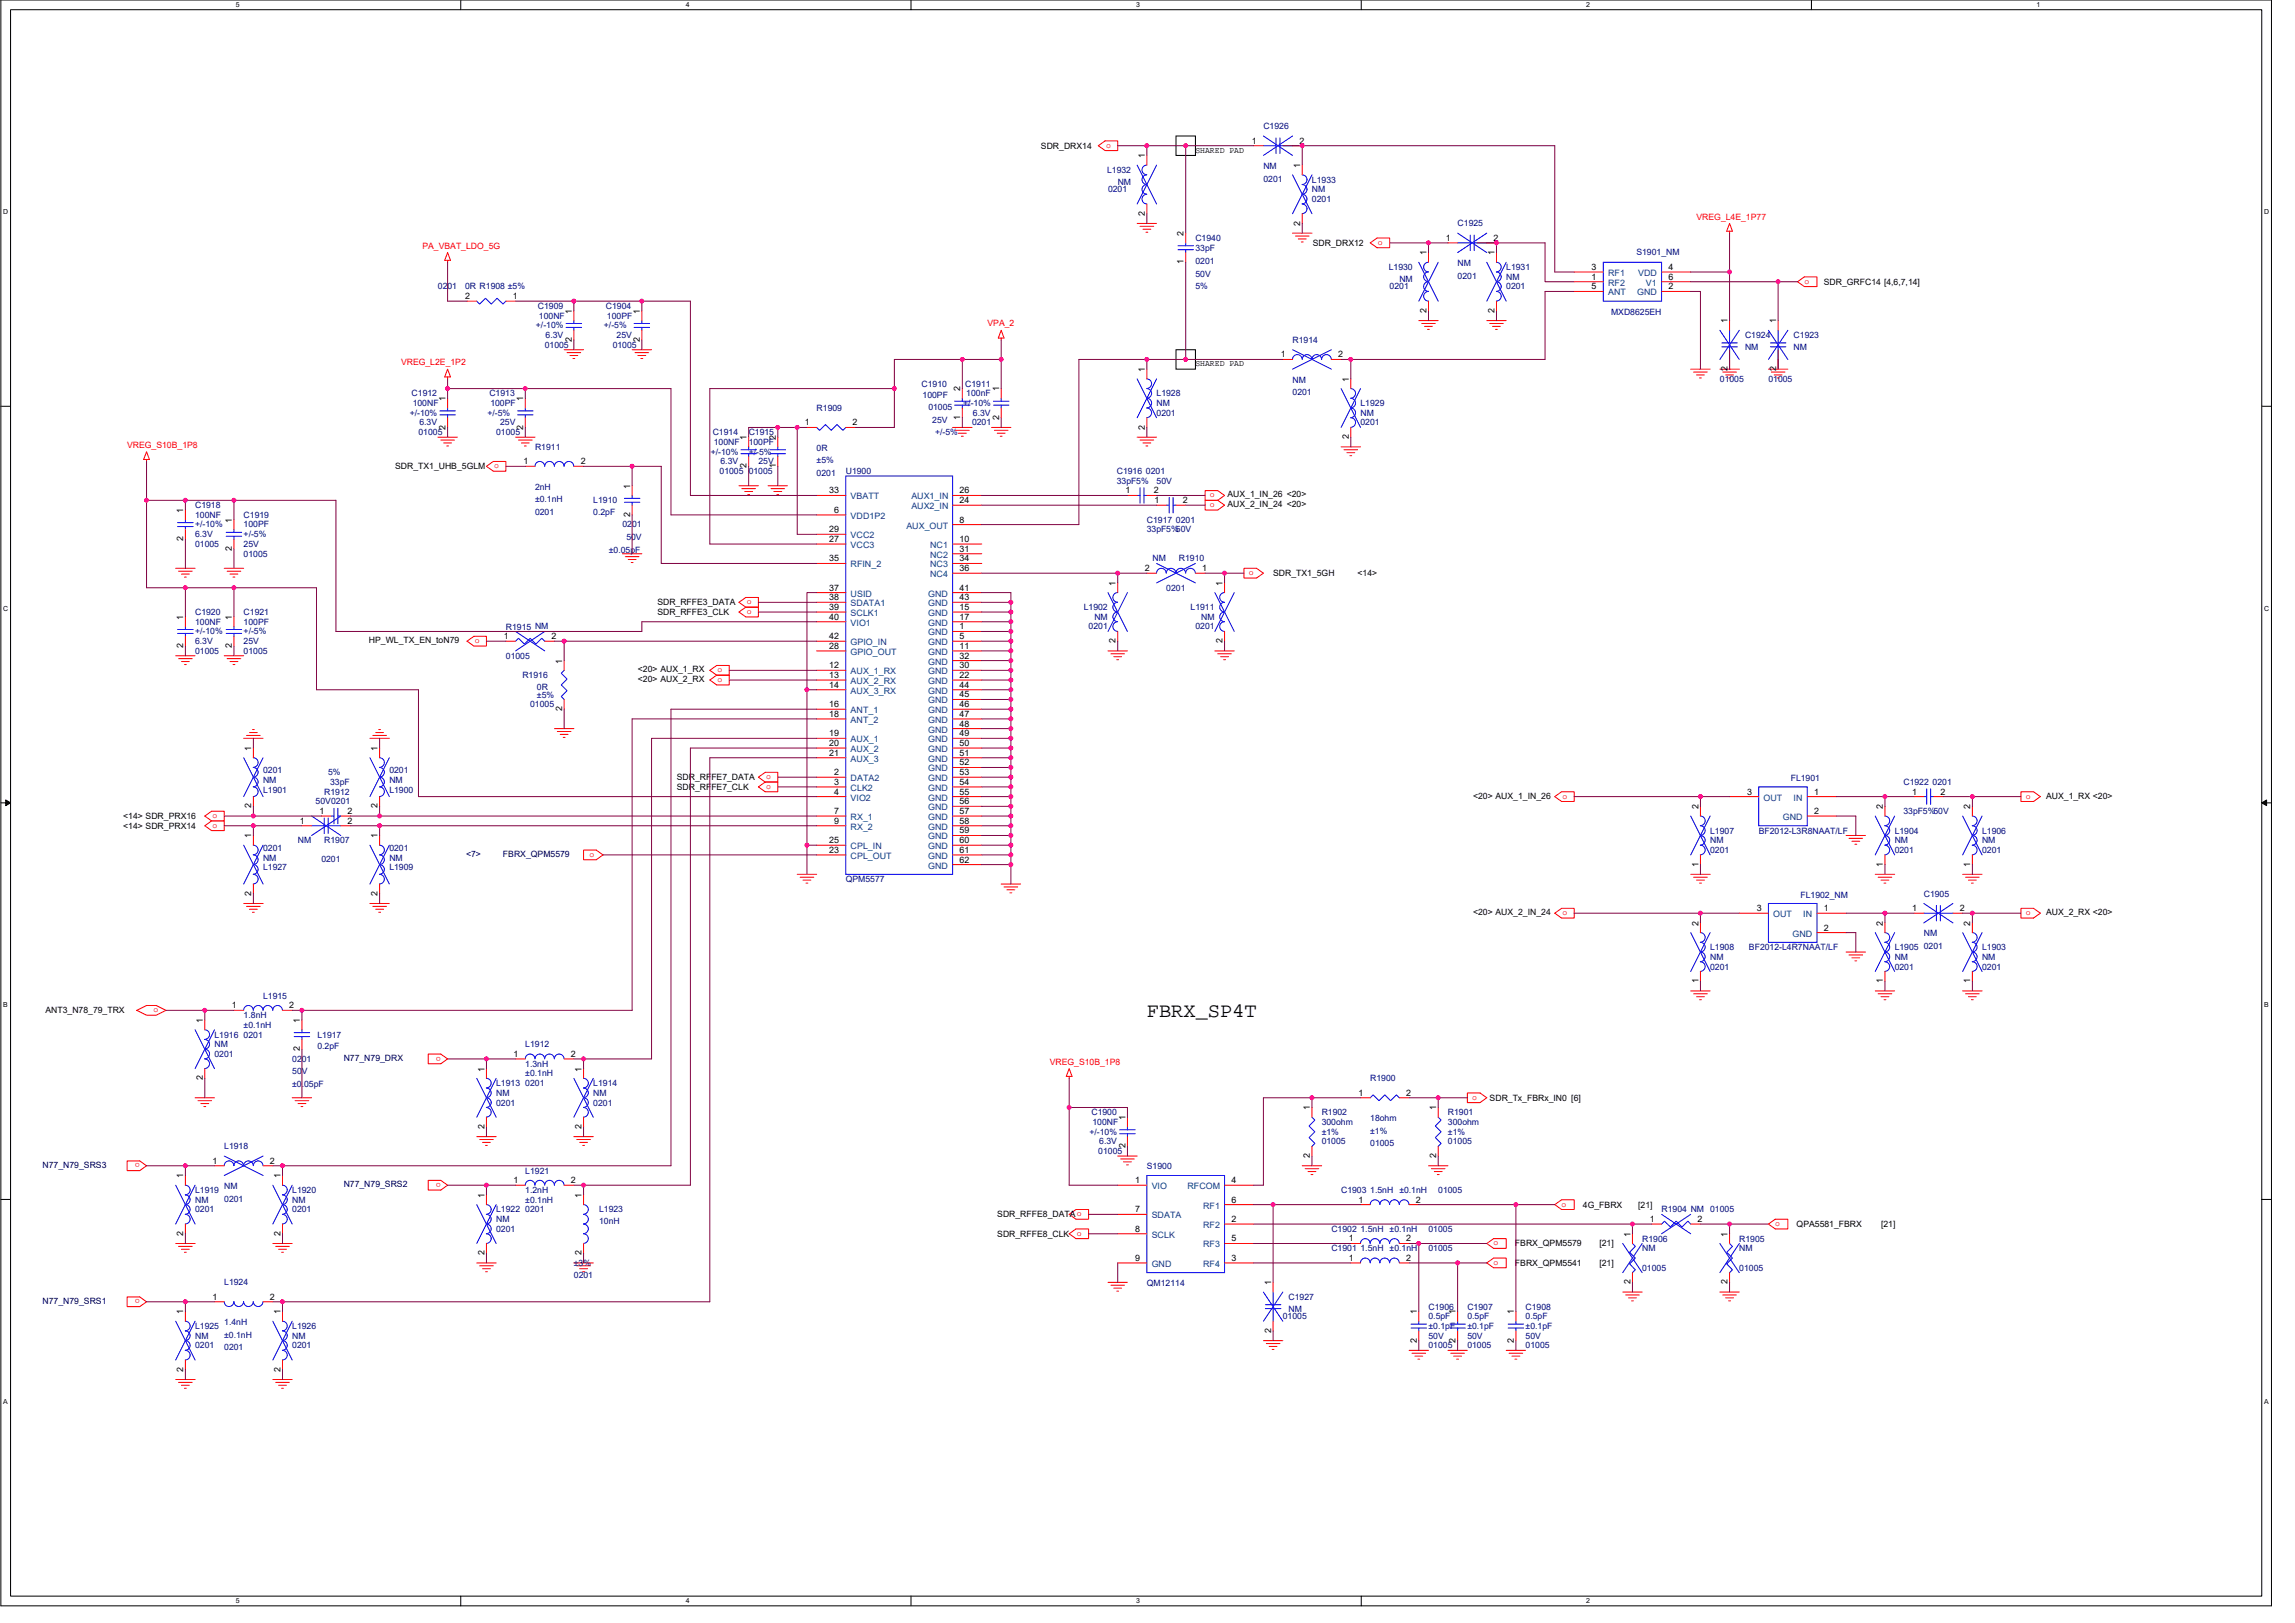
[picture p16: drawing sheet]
<svg xmlns="http://www.w3.org/2000/svg" width="420mm" height="297mm" viewBox="0 0 420 297" stroke-linecap="round" stroke-linejoin="round" font-family="sans-serif">
<defs><g id="words">
<text font-size="3.7" x="210" y="186.1">FBRX_SP4T</text>
<g font-size="1.6" fill="#000080">
<text x="231.3" y="23.6">C1926</text>
<text x="202.7" y="31.6">L1932</text>
<text x="202.9" y="35.2">0201</text>
<text x="204.6" y="33.8">NM</text>
<text x="231.3" y="30.9">NM</text>
<text x="231.3" y="33.3">0201</text>
<text x="240.2" y="33.4">L1933</text>
<text x="240.2" y="35.2">NM</text>
<text x="240.2" y="37">0201</text>
<text x="266.9" y="41.4">C1925</text>
<text x="218.9" y="44.1">C1940</text>
<text x="218.9" y="45.9">33pF</text>
<text x="299.6" y="46.8">S1901_NM</text>
<text x="80.2" y="53">0201</text>
<text x="85.1" y="53">0R R1908 ±5%</text>
<text x="218.9" y="48.4">0201</text>
<text x="218.9" y="50.7">50V</text>
<text x="218.9" y="53">5%</text>
<text x="254.2" y="49.4">L1930</text>
<text x="254.4" y="53">0201</text>
<text x="256.2" y="51.6">NM</text>
<text x="266.9" y="48.7">NM</text>
<text x="266.9" y="51">0201</text>
<text x="275.7" y="49.4">L1931</text>
<text x="275.7" y="51.2">NM</text>
<text x="275.7" y="53">0201</text>
<text x="98.5" y="56.5">C1909</text>
<text x="98.7" y="58.3">100NF</text>
<text x="110.9" y="56.5">C1904</text>
<text x="111.1" y="58.3">100PF</text>
<text x="294.9" y="57.6">MXD8625EH</text>
<text x="98.1" y="60.1">+/-10%</text>
<text x="99.7" y="63.6">01005</text>
<text x="99.9" y="61.9">6.3V</text>
<text x="110.6" y="60.1">+/-5%</text>
<text x="112.2" y="63.6">01005</text>
<text x="112.9" y="61.9">25V</text>
<text x="236.6" y="62.8">R1914</text>
<text x="319.5" y="61.9">C1924</text>
<text x="319.5" y="64">NM</text>
<text x="328.4" y="61.9">C1923</text>
<text x="328.4" y="64">NM</text>
<text x="168.7" y="70.8">C1910</text>
<text x="176.7" y="70.8">C1911</text>
<text x="236.6" y="70">NM</text>
<text x="314.9" y="69.9">01005</text>
<text x="323.8" y="69.9">01005</text>
<text x="75" y="76.1">+/-10%</text>
<text x="75.4" y="72.5">C1912</text>
<text x="75.6" y="74.3">100NF</text>
<text x="76.8" y="77.9">6.3V</text>
<text x="89.2" y="76.1">+/-5%</text>
<text x="89.6" y="72.5">C1913</text>
<text x="89.8" y="74.3">100PF</text>
<text x="91.6" y="77.9">25V</text>
<text x="149.5" y="75.2">R1909</text>
<text x="168.9" y="72.9">100PF</text>
<text x="170" y="75">01005</text>
<text x="170.7" y="77.3">25V</text>
<text x="176.3" y="74.3">+/-10%</text>
<text x="176.9" y="72.5">100nF</text>
<text x="178" y="77.9">0201</text>
<text x="178.1" y="76.1">6.3V</text>
<text x="211.7" y="72.5">L1928</text>
<text x="211.7" y="74.3">NM</text>
<text x="211.7" y="76.1">0201</text>
<text x="236.6" y="72.4">0201</text>
<text x="249.1" y="74.3">L1929</text>
<text x="249.1" y="76.1">NM</text>
<text x="249.1" y="77.9">0201</text>
<text x="76.6" y="79.7">01005</text>
<text x="90.8" y="79.7">01005</text>
<text x="97.9" y="82.3">R1911</text>
<text x="130.1" y="83.2">+/-10%</text>
<text x="130.5" y="79.7">C1914</text>
<text x="130.7" y="81.4">100NF</text>
<text x="137.1" y="79.7">C1915</text>
<text x="137.1" y="81.4">100PF</text>
<text x="137.1" y="83.2">+/-5%</text>
<text x="149.5" y="82.5">0R</text>
<text x="171.2" y="79.7">+/-5%</text>
<text x="97.9" y="89.6">2nH</text>
<text x="131.7" y="86.8">01005</text>
<text x="131.9" y="85">6.3V</text>
<text x="137.1" y="86.8">01005</text>
<text x="138.8" y="85">25V</text>
<text x="149.5" y="84.8">±5%</text>
<text x="149.5" y="87.1">0201</text>
<text x="154.8" y="86.8">U1900</text>
<text x="204.5" y="86.8">C1916</text>
<text x="204.5" y="88.5">33pF5%</text>
<text x="209.8" y="86.8">0201</text>
<text x="211.7" y="88.5">50V</text>
<text x="35.7" y="93">C1918</text>
<text x="35.7" y="94.8">100NF</text>
<text x="44.6" y="94.8">C1919</text>
<text x="97.9" y="91.9">±0.1nH</text>
<text x="97.9" y="94.2">0201</text>
<text x="108.6" y="92.1">L1910</text>
<text x="108.6" y="94.2">0.2pF</text>
<text x="210" y="95.7">C1917</text>
<text x="215.3" y="95.7">0201</text>
<text x="35.7" y="100.1">01005</text>
<text x="35.7" y="98.3">6.3V</text>
<text x="35.7" y="96.5">+/-10%</text>
<text x="44.6" y="96.5">100PF</text>
<text x="44.6" y="101.9">01005</text>
<text x="44.6" y="100.1">25V</text>
<text x="44.6" y="98.3">+/-5%</text>
<text x="111.5" y="101.2">±0.05pF</text>
<text x="114" y="96.5">0201</text>
<text x="114.7" y="98.8">50V</text>
<text x="210" y="97.4">33pF5%50V</text>
<text x="211" y="102.8">NM</text>
<text x="215.8" y="102.8">R1910</text>
<text x="35.7" y="112.5">C1920</text>
<text x="44.6" y="112.5">C1921</text>
<text x="198.4" y="111.7">L1902</text>
<text x="200.4" y="113.4">NM</text>
<text x="213.5" y="108.1">0201</text>
<text x="218" y="111.7">L1911</text>
<text x="219.9" y="113.4">NM</text>
<text x="35.7" y="114.3">100NF</text>
<text x="35.7" y="119.7">01005</text>
<text x="35.7" y="117.9">6.3V</text>
<text x="35.7" y="116.1">+/-10%</text>
<text x="44.6" y="114.3">100PF</text>
<text x="44.6" y="119.7">01005</text>
<text x="44.6" y="117.9">25V</text>
<text x="44.6" y="116.1">+/-5%</text>
<text x="92.6" y="115.2">R1915 NM</text>
<text x="199.3" y="115.2">0201</text>
<text x="218.9" y="115.2">0201</text>
<text x="92.6" y="120.5">01005</text>
<text x="95.6" y="124.1">R1916</text>
<text x="97.1" y="129.4">01005</text>
<text x="98.3" y="126.2">0R</text>
<text x="98.3" y="127.7">±5%</text>
<text x="48.2" y="143.3">NM</text>
<text x="48.2" y="141.5">0201</text>
<text x="60.1" y="141.9">5%</text>
<text x="60.4" y="143.7">33pF</text>
<text x="71.3" y="143.3">NM</text>
<text x="71.3" y="141.5">0201</text>
<text x="327.8" y="142.9">FL1901</text>
<text x="348.5" y="143.7">C1922</text>
<text x="353.8" y="143.7">0201</text>
<text x="48.2" y="145.1">L1901</text>
<text x="57.8" y="147.2">50V0201</text>
<text x="59.4" y="145.4">R1912</text>
<text x="71.3" y="145.1">L1900</text>
<text x="348.5" y="149">33pF5%50V</text>
<text x="48.2" y="155.7">0201</text>
<text x="54.6" y="154.3">NM</text>
<text x="59.4" y="154.3">R1907</text>
<text x="71.3" y="155.7">0201</text>
<text x="313.1" y="152.5">L1907</text>
<text x="313.1" y="154.3">NM</text>
<text x="322" y="152.5">BF2012-L3R8NAAT/LF</text>
<text x="346.9" y="152.5">L1904</text>
<text x="346.9" y="154.3">NM</text>
<text x="362.9" y="152.5">L1906</text>
<text x="362.9" y="154.3">NM</text>
<text x="48.2" y="159.3">L1927</text>
<text x="48.2" y="157.5">NM</text>
<text x="58.8" y="157.7">0201</text>
<text x="71.3" y="159.3">L1909</text>
<text x="71.3" y="157.5">NM</text>
<text x="154.8" y="161.4">QPM5577</text>
<text x="313.1" y="156.1">0201</text>
<text x="346.9" y="156.1">0201</text>
<text x="362.9" y="156.1">0201</text>
<text x="329.6" y="164.3">FL1902_NM</text>
<text x="352.2" y="164.1">C1905</text>
<text x="313.1" y="173.9">L1908</text>
<text x="320.2" y="173.9">BF2012-L4R7NAAT/LF</text>
<text x="346.9" y="173.9">L1905</text>
<text x="352.2" y="171.4">NM</text>
<text x="352.2" y="173.7">0201</text>
<text x="362.9" y="173.9">L1903</text>
<text x="313.1" y="175.7">NM</text>
<text x="313.1" y="177.4">0201</text>
<text x="346.9" y="175.7">NM</text>
<text x="346.9" y="177.4">0201</text>
<text x="362.9" y="175.7">NM</text>
<text x="362.9" y="177.4">0201</text>
<text x="48.2" y="182.8">L1915</text>
<text x="39.3" y="189.9">L1916</text>
<text x="39.3" y="191.7">NM</text>
<text x="44.6" y="186.3">1.8nH</text>
<text x="44.6" y="188.1">±0.1nH</text>
<text x="44.6" y="189.9">0201</text>
<text x="58.1" y="189.9">L1917</text>
<text x="96.2" y="191.7">L1912</text>
<text x="39.3" y="193.4">0201</text>
<text x="53.5" y="194.3">0201</text>
<text x="53.5" y="196.6">50V</text>
<text x="58.1" y="192">0.2pF</text>
<text x="96.2" y="195.2">1.3nH</text>
<text x="96.2" y="197">±0.1nH</text>
<text x="250.9" y="197.9">R1900</text>
<text x="53.5" y="198.9">±0.05pF</text>
<text x="90.8" y="198.8">L1913</text>
<text x="90.8" y="200.6">NM</text>
<text x="90.8" y="202.3">0201</text>
<text x="96.2" y="198.8">0201</text>
<text x="108.6" y="198.8">L1914</text>
<text x="108.6" y="200.6">NM</text>
<text x="108.6" y="202.3">0201</text>
<text x="199.5" y="207.7">+/-10%</text>
<text x="199.8" y="204.1">C1900</text>
<text x="200" y="205.9">100NF</text>
<text x="201.2" y="209.4">6.3V</text>
<text x="242" y="204.1">R1902</text>
<text x="242" y="205.9">300ohm</text>
<text x="242" y="207.7">±1%</text>
<text x="242" y="209.4">01005</text>
<text x="250.9" y="205.2">18ohm</text>
<text x="250.9" y="207.5">±1%</text>
<text x="250.9" y="209.8">01005</text>
<text x="265.1" y="204.1">R1901</text>
<text x="265.1" y="205.9">300ohm</text>
<text x="265.1" y="207.7">±1%</text>
<text x="265.1" y="209.4">01005</text>
<text x="41.1" y="210.3">L1918</text>
<text x="96.2" y="214.8">L1921</text>
<text x="201.1" y="211.2">01005</text>
<text x="210" y="213.9">S1900</text>
<text x="35.7" y="218.3">L1919</text>
<text x="35.7" y="220.1">NM</text>
<text x="35.7" y="221.9">0201</text>
<text x="41.1" y="217.6">NM</text>
<text x="41.1" y="219.9">0201</text>
<text x="53.5" y="218.3">L1920</text>
<text x="53.5" y="220.1">NM</text>
<text x="53.5" y="221.9">0201</text>
<text x="90.8" y="221.9">L1922</text>
<text x="96.2" y="218.3">1.2nH</text>
<text x="96.2" y="220.1">±0.1nH</text>
<text x="96.2" y="221.9">0201</text>
<text x="109.7" y="221.9">L1923</text>
<text x="245.5" y="218.3">C1903</text>
<text x="250.9" y="218.3">1.5nH ±0.1nH</text>
<text x="263.3" y="218.3">01005</text>
<text x="304.2" y="221.9">R1904 NM 01005</text>
<text x="90.8" y="223.7">NM</text>
<text x="90.8" y="225.4">0201</text>
<text x="109.7" y="224">10nH</text>
<text x="243.7" y="225.4">C1902</text>
<text x="249.1" y="225.4">1.5nH ±0.1nH</text>
<text x="261.5" y="225.4">01005</text>
<text x="300.6" y="227.2">R1906</text>
<text x="318.4" y="227.2">R1905</text>
<text x="105.1" y="231.7">±3%</text>
<text x="105.1" y="234">0201</text>
<text x="243.7" y="229">C1901</text>
<text x="249.1" y="229">1.5nH ±0.1nH</text>
<text x="261.5" y="229">01005</text>
<text x="300.6" y="229">NM</text>
<text x="300.6" y="232.6">01005</text>
<text x="318.4" y="229">NM</text>
<text x="318.4" y="232.6">01005</text>
<text x="41.1" y="235.2">L1924</text>
<text x="210" y="235.4">QM12114</text>
<text x="235.9" y="237.9">C1927</text>
<text x="261.5" y="239.7">C1906</text>
<text x="268.6" y="239.7">C1907</text>
<text x="279.3" y="239.7">C1908</text>
<text x="35.7" y="243.2">L1925</text>
<text x="35.7" y="245">NM</text>
<text x="41.1" y="242.5">1.4nH</text>
<text x="41.1" y="244.8">±0.1nH</text>
<text x="53.5" y="243.2">L1926</text>
<text x="53.5" y="245">NM</text>
<text x="234.9" y="241.4">01005</text>
<text x="235.9" y="240">NM</text>
<text x="261.5" y="241.4">0.5pF</text>
<text x="261.5" y="245">50V</text>
<text x="261.5" y="243.2">±0.1pF</text>
<text x="268.6" y="241.4">0.5pF</text>
<text x="268.6" y="245">50V</text>
<text x="268.6" y="243.2">±0.1pF</text>
<text x="279.3" y="241.4">0.5pF</text>
<text x="279.3" y="245">50V</text>
<text x="279.3" y="243.2">±0.1pF</text>
<text x="35.7" y="246.8">0201</text>
<text x="41.1" y="247.1">0201</text>
<text x="53.5" y="246.8">0201</text>
<text x="261.5" y="246.8">01005</text>
<text x="268.6" y="246.8">01005</text>
<text x="279.3" y="246.8">01005</text>
</g>
<g font-size="1.6">
<text x="190.6" y="27.2">SDR_DRX14</text>
<text x="209.6" y="29" transform="rotate(-90 209.6 29)">1</text>
<text x="218.9" y="27.9">SHARED PAD</text>
<text x="229.2" y="26.3">1</text>
<text x="237.9" y="26.3">2</text>
<text x="238" y="30.8" transform="rotate(-90 238 30.8)">1</text>
<text x="209.6" y="39.5" transform="rotate(-90 209.6 39.5)">2</text>
<text x="238" y="41.3" transform="rotate(-90 238 41.3)">2</text>
<text x="216.7" y="43.2" transform="rotate(-90 216.7 43.2)">2</text>
<text x="240.4" y="45">SDR_DRX12</text>
<text x="261.1" y="46.8" transform="rotate(-90 261.1 46.8)">1</text>
<text x="264.7" y="44.1">1</text>
<text x="273.4" y="44.1">2</text>
<text x="273.6" y="46.8" transform="rotate(-90 273.6 46.8)">1</text>
<text x="216.7" y="48.4" transform="rotate(-90 216.7 48.4)">1</text>
<text x="291.4" y="51.2">1</text>
<text x="291.4" y="49.4">3</text>
<text x="291.4" y="53">5</text>
<text x="305.4" y="53">2</text>
<text x="305.4" y="49.4">4</text>
<text x="305.4" y="51.2">6</text>
<text x="333.9" y="52.1">SDR_GRFC14 [4,6,7,14]</text>
<text x="85.1" y="54.7">2</text>
<text x="93.9" y="54.7">1</text>
<text x="104.7" y="57.4" transform="rotate(-90 104.7 57.4)">1</text>
<text x="117.1" y="57.4" transform="rotate(-90 117.1 57.4)">1</text>
<text x="261.1" y="57.3" transform="rotate(-90 261.1 57.3)">2</text>
<text x="273.6" y="57.3" transform="rotate(-90 273.6 57.3)">2</text>
<text x="316.3" y="59.2" transform="rotate(-90 316.3 59.2)">1</text>
<text x="325.2" y="59.2" transform="rotate(-90 325.2 59.2)">1</text>
<text x="104.7" y="62.6" transform="rotate(-90 104.7 62.6)">2</text>
<text x="117.1" y="62.6" transform="rotate(-90 117.1 62.6)">2</text>
<text x="234.5" y="65.4">1</text>
<text x="245" y="65.4">2</text>
<text x="175.8" y="71.6" transform="rotate(-90 175.8 71.6)">2</text>
<text x="182.9" y="71.6" transform="rotate(-90 182.9 71.6)">1</text>
<text x="209.6" y="68.1" transform="rotate(-90 209.6 68.1)">1</text>
<text x="218.9" y="67">SHARED PAD</text>
<text x="246.9" y="69.9" transform="rotate(-90 246.9 69.9)">1</text>
<text x="316.3" y="67.9" transform="rotate(-90 316.3 67.9)">2</text>
<text x="325.2" y="67.9" transform="rotate(-90 325.2 67.9)">2</text>
<text x="81.6" y="73.4" transform="rotate(-90 81.6 73.4)">1</text>
<text x="95.8" y="73.4" transform="rotate(-90 95.8 73.4)">1</text>
<text x="147.4" y="77.9">1</text>
<text x="156.1" y="77.9">2</text>
<text x="175.8" y="76.8" transform="rotate(-90 175.8 76.8)">1</text>
<text x="182.9" y="76.8" transform="rotate(-90 182.9 76.8)">2</text>
<text x="81.6" y="78.6" transform="rotate(-90 81.6 78.6)">2</text>
<text x="95.8" y="78.6" transform="rotate(-90 95.8 78.6)">2</text>
<text x="136.7" y="80.5" transform="rotate(-90 136.7 80.5)">1</text>
<text x="142" y="80.5" transform="rotate(-90 142 80.5)">2</text>
<text x="209.6" y="78.6" transform="rotate(-90 209.6 78.6)">2</text>
<text x="246.9" y="80.4" transform="rotate(-90 246.9 80.4)">2</text>
<text x="72.3" y="85.9">SDR_TX1_UHB_5GLM</text>
<text x="95.8" y="85">1</text>
<text x="106.3" y="85">2</text>
<text x="115.3" y="89.4" transform="rotate(-90 115.3 89.4)">1</text>
<text x="136.7" y="85.7" transform="rotate(-90 136.7 85.7)">2</text>
<text x="142" y="85.7" transform="rotate(-90 142 85.7)">1</text>
<text x="33.6" y="93.9" transform="rotate(-90 33.6 93.9)">1</text>
<text x="42.4" y="95.7" transform="rotate(-90 42.4 95.7)">1</text>
<text x="115.3" y="94.6" transform="rotate(-90 115.3 94.6)">2</text>
<text x="151.8" y="90.3">33</text>
<text x="152.7" y="93.9">6</text>
<text x="175.6" y="95.6">8</text>
<text x="175.7" y="92.1">24</text>
<text x="175.7" y="90.3">26</text>
<text x="206" y="90.3">1</text>
<text x="211.2" y="90.3">2</text>
<text x="211.4" y="92.1">1</text>
<text x="216.5" y="92.1">2</text>
<text x="224.7" y="91">AUX_1_IN_26 &lt;20&gt;</text>
<text x="224.7" y="92.8">AUX_2_IN_24 &lt;20&gt;</text>
<text x="33.6" y="99.1" transform="rotate(-90 33.6 99.1)">2</text>
<text x="42.4" y="100.8" transform="rotate(-90 42.4 100.8)">2</text>
<text x="151.8" y="99.2">27</text>
<text x="151.8" y="97.4">29</text>
<text x="175.7" y="99.2">10</text>
<text x="175.7" y="101">31</text>
<text x="151.8" y="102.7">35</text>
<text x="175.7" y="102.7">34</text>
<text x="175.7" y="104.5">36</text>
<text x="204.2" y="107.2" transform="rotate(-90 204.2 107.2)">1</text>
<text x="209.6" y="104.5">2</text>
<text x="220.1" y="104.5">1</text>
<text x="223.8" y="107.2" transform="rotate(-90 223.8 107.2)">1</text>
<text x="233.1" y="105.4">SDR_TX1_5GH</text>
<text x="248.5" y="105.4">&lt;14&gt;</text>
<text x="33.6" y="113.4" transform="rotate(-90 33.6 113.4)">1</text>
<text x="42.4" y="113.4" transform="rotate(-90 42.4 113.4)">1</text>
<text x="120.3" y="112.5">SDR_RFFE3_CLK</text>
<text x="120.3" y="110.8">SDR_RFFE3_DATA</text>
<text x="151.8" y="108.1">37</text>
<text x="151.8" y="109.9">38</text>
<text x="151.8" y="111.6">39</text>
<text x="151.8" y="113.4">40</text>
<text x="175.6" y="111.6">15</text>
<text x="175.6" y="113.4">17</text>
<text x="175.6" y="108.1">41</text>
<text x="175.6" y="109.9">43</text>
<text x="33.6" y="118.6" transform="rotate(-90 33.6 118.6)">2</text>
<text x="42.4" y="118.6" transform="rotate(-90 42.4 118.6)">2</text>
<text x="67.6" y="117.7">HP_WL_TX_EN_toN79</text>
<text x="92.3" y="117">1</text>
<text x="101" y="117">2</text>
<text x="151.8" y="118.7">28</text>
<text x="151.8" y="117">42</text>
<text x="175.6" y="115.2">1</text>
<text x="175.6" y="117">5</text>
<text x="175.6" y="118.7">11</text>
<text x="204.2" y="117.7" transform="rotate(-90 204.2 117.7)">2</text>
<text x="223.8" y="117.7" transform="rotate(-90 223.8 117.7)">2</text>
<text x="102.9" y="121.4" transform="rotate(-90 102.9 121.4)">1</text>
<text x="116.8" y="123">&lt;20&gt; AUX_1_RX</text>
<text x="116.8" y="124.8">&lt;20&gt; AUX_2_RX</text>
<text x="151.8" y="122.3">12</text>
<text x="151.8" y="124.1">13</text>
<text x="151.8" y="125.9">14</text>
<text x="175.6" y="124.1">22</text>
<text x="175.6" y="122.3">30</text>
<text x="175.6" y="120.5">32</text>
<text x="175.6" y="125.9">44</text>
<text x="102.9" y="130.2" transform="rotate(-90 102.9 130.2)">2</text>
<text x="151.8" y="129.4">16</text>
<text x="151.8" y="131.2">18</text>
<text x="175.6" y="127.6">45</text>
<text x="175.6" y="129.4">46</text>
<text x="175.6" y="131.2">47</text>
<text x="46" y="137.4" transform="rotate(-90 46 137.4)">1</text>
<text x="69.1" y="137.4" transform="rotate(-90 69.1 137.4)">1</text>
<text x="151.8" y="134.7">19</text>
<text x="151.8" y="136.5">20</text>
<text x="175.6" y="133">48</text>
<text x="175.6" y="134.7">49</text>
<text x="175.6" y="136.5">50</text>
<text x="123.9" y="142.8">SDR_RFFE7_DATA</text>
<text x="151.8" y="138.3">21</text>
<text x="152.7" y="141.9">2</text>
<text x="152.7" y="143.6">3</text>
<text x="175.6" y="138.3">51</text>
<text x="175.6" y="140.1">52</text>
<text x="175.6" y="141.9">53</text>
<text x="175.6" y="143.6">54</text>
<text x="22.6" y="149.9">&lt;14&gt; SDR_PRX16</text>
<text x="46" y="148" transform="rotate(-90 46 148)">2</text>
<text x="58.5" y="149">1</text>
<text x="63.6" y="149">2</text>
<text x="69.1" y="148" transform="rotate(-90 69.1 148)">2</text>
<text x="123.9" y="144.5">SDR_RFFE7_CLK</text>
<text x="152.7" y="145.4">4</text>
<text x="152.7" y="149">7</text>
<text x="175.6" y="145.4">55</text>
<text x="175.6" y="147.2">56</text>
<text x="175.6" y="149">57</text>
<text x="269.7" y="146.2">&lt;20&gt; AUX_1_IN_26</text>
<text x="310.9" y="148.1" transform="rotate(-90 310.9 148.1)">2</text>
<text x="319.8" y="145.4">3</text>
<text x="332.1" y="149">2</text>
<text x="332.1" y="145.4">1</text>
<text x="344.7" y="148.1" transform="rotate(-90 344.7 148.1)">2</text>
<text x="350.1" y="145.4">1</text>
<text x="355.2" y="145.4">2</text>
<text x="360.7" y="148.1" transform="rotate(-90 360.7 148.1)">2</text>
<text x="374.6" y="146.2">AUX_1_RX &lt;20&gt;</text>
<text x="22.6" y="151.7">&lt;14&gt; SDR_PRX14</text>
<text x="46" y="153.4" transform="rotate(-90 46 153.4)">1</text>
<text x="54.9" y="150.7">1</text>
<text x="63.6" y="150.7">2</text>
<text x="69.1" y="153.4" transform="rotate(-90 69.1 153.4)">1</text>
<text x="151.8" y="154.3">25</text>
<text x="152.7" y="150.7">9</text>
<text x="175.6" y="150.7">58</text>
<text x="175.6" y="152.5">59</text>
<text x="175.6" y="154.3">60</text>
<text x="151.8" y="156.1">23</text>
<text x="175.6" y="156.1">61</text>
<text x="175.6" y="157.9">62</text>
<text x="310.9" y="158.6" transform="rotate(-90 310.9 158.6)">1</text>
<text x="344.7" y="158.6" transform="rotate(-90 344.7 158.6)">1</text>
<text x="360.7" y="158.6" transform="rotate(-90 360.7 158.6)">1</text>
<text x="46" y="164" transform="rotate(-90 46 164)">2</text>
<text x="69.1" y="164" transform="rotate(-90 69.1 164)">2</text>
<text x="269.7" y="167.5">&lt;20&gt; AUX_2_IN_24</text>
<text x="321.6" y="166.8">3</text>
<text x="333.9" y="166.8">1</text>
<text x="350.1" y="166.8">1</text>
<text x="358.8" y="166.8">2</text>
<text x="374.6" y="167.5">AUX_2_RX &lt;20&gt;</text>
<text x="310.9" y="169.4" transform="rotate(-90 310.9 169.4)">2</text>
<text x="333.9" y="170.3">2</text>
<text x="344.7" y="169.4" transform="rotate(-90 344.7 169.4)">2</text>
<text x="360.7" y="169.4" transform="rotate(-90 360.7 169.4)">2</text>
<text x="310.9" y="180" transform="rotate(-90 310.9 180)">1</text>
<text x="344.7" y="180" transform="rotate(-90 344.7 180)">1</text>
<text x="360.7" y="180" transform="rotate(-90 360.7 180)">1</text>
<text x="8.3" y="185.4">ANT3_N78_79_TRX</text>
<text x="42.5" y="184.5">1</text>
<text x="53" y="184.5">2</text>
<text x="37.1" y="187.2" transform="rotate(-90 37.1 187.2)">1</text>
<text x="54.9" y="187.2" transform="rotate(-90 54.9 187.2)">1</text>
<text x="37.1" y="197.7" transform="rotate(-90 37.1 197.7)">2</text>
<text x="54.9" y="192.4" transform="rotate(-90 54.9 192.4)">2</text>
<text x="88.7" y="196.1" transform="rotate(-90 88.7 196.1)">1</text>
<text x="94" y="193.4">1</text>
<text x="104.5" y="193.4">2</text>
<text x="106.5" y="196.1" transform="rotate(-90 106.5 196.1)">1</text>
<text x="239.8" y="203.2" transform="rotate(-90 239.8 203.2)">1</text>
<text x="248.7" y="200.5">1</text>
<text x="257.4" y="200.5">2</text>
<text x="262.9" y="203.2" transform="rotate(-90 262.9 203.2)">1</text>
<text x="272.7" y="201.4">SDR_Tx_FBRx_IN0 [6]</text>
<text x="88.7" y="206.6" transform="rotate(-90 88.7 206.6)">2</text>
<text x="106.5" y="206.6" transform="rotate(-90 106.5 206.6)">2</text>
<text x="206" y="205" transform="rotate(-90 206 205)">1</text>
<text x="33.6" y="215.7" transform="rotate(-90 33.6 215.7)">1</text>
<text x="38.9" y="213">1</text>
<text x="49.4" y="213">2</text>
<text x="51.3" y="215.7" transform="rotate(-90 51.3 215.7)">1</text>
<text x="206" y="210.2" transform="rotate(-90 206 210.2)">2</text>
<text x="239.8" y="212" transform="rotate(-90 239.8 212)">2</text>
<text x="262.9" y="212" transform="rotate(-90 262.9 212)">2</text>
<text x="88.7" y="219.2" transform="rotate(-90 88.7 219.2)">1</text>
<text x="94" y="216.5">1</text>
<text x="104.5" y="216.5">2</text>
<text x="106.5" y="219.2" transform="rotate(-90 106.5 219.2)">1</text>
<text x="207.8" y="216.5">1</text>
<text x="207.8" y="221.9">7</text>
<text x="225.4" y="216.5">4</text>
<text x="225.4" y="220.1">6</text>
<text x="248.7" y="220.1">1</text>
<text x="259.2" y="220.1">2</text>
<text x="289.8" y="221">4G_FBRX</text>
<text x="299.9" y="221">[21]</text>
<text x="33.6" y="226.2" transform="rotate(-90 33.6 226.2)">2</text>
<text x="51.3" y="226.2" transform="rotate(-90 51.3 226.2)">2</text>
<text x="182.6" y="226.3">SDR_RFFE8_CLK</text>
<text x="182.6" y="222.8">SDR_RFFE8_DATAo</text>
<text x="207.8" y="225.4">8</text>
<text x="225.4" y="223.6">2</text>
<text x="225.4" y="227.2">5</text>
<text x="246.9" y="227.2">1</text>
<text x="257.4" y="227.2">2</text>
<text x="298.5" y="226.3" transform="rotate(-90 298.5 226.3)">1</text>
<text x="302.1" y="223.6">1</text>
<text x="310.8" y="223.6">2</text>
<text x="316.3" y="226.3" transform="rotate(-90 316.3 226.3)">1</text>
<text x="328.9" y="224.6">QPA5581_FBRX</text>
<text x="344.4" y="224.6">[21]</text>
<text x="88.7" y="229.7" transform="rotate(-90 88.7 229.7)">2</text>
<text x="106.5" y="229.7" transform="rotate(-90 106.5 229.7)">2</text>
<text x="207.8" y="230.8">9</text>
<text x="225.4" y="230.8">3</text>
<text x="246.9" y="230.8">1</text>
<text x="257.4" y="230.8">2</text>
<text x="277.4" y="231.7">FBRX_QPM5541</text>
<text x="277.4" y="228.1">FBRX_QPM5579</text>
<text x="292.8" y="231.7">[21]</text>
<text x="292.8" y="228.1">[21]</text>
<text x="38.9" y="237.9">1</text>
<text x="49.4" y="237.9">2</text>
<text x="232.7" y="235.2" transform="rotate(-90 232.7 235.2)">1</text>
<text x="298.5" y="235.1" transform="rotate(-90 298.5 235.1)">2</text>
<text x="316.3" y="235.1" transform="rotate(-90 316.3 235.1)">2</text>
<text x="33.6" y="240.6" transform="rotate(-90 33.6 240.6)">1</text>
<text x="51.3" y="240.6" transform="rotate(-90 51.3 240.6)">1</text>
<text x="232.7" y="244" transform="rotate(-90 232.7 244)">2</text>
<text x="259.4" y="245.7" transform="rotate(-90 259.4 245.7)">2</text>
<text x="259.4" y="240.6" transform="rotate(-90 259.4 240.6)">1</text>
<text x="266.5" y="245.7" transform="rotate(-90 266.5 245.7)">2</text>
<text x="266.5" y="240.6" transform="rotate(-90 266.5 240.6)">1</text>
<text x="277.1" y="245.7" transform="rotate(-90 277.1 245.7)">2</text>
<text x="277.1" y="240.6" transform="rotate(-90 277.1 240.6)">1</text>
<text x="33.6" y="251.1" transform="rotate(-90 33.6 251.1)">2</text>
<text x="51.3" y="251.1" transform="rotate(-90 51.3 251.1)">2</text>
</g>
<g font-size="1.6" fill="#f00">
<text x="202.5" y="27">o</text>
<text x="310.6" y="40.2">VREG_L4E_1P77</text>
<text x="77.3" y="45.5">PA_VBAT_LDO_5G</text>
<text x="252.3" y="44.8">o</text>
<text x="330.3" y="51.9">o</text>
<text x="180.8" y="59.7">VPA_2</text>
<text x="73.4" y="66.8">VREG_L2E_1P2</text>
<text x="23.3" y="82">VREG_S10B_1P8</text>
<text x="90.5" y="85.7">o</text>
<text x="221.5" y="91">o</text>
<text x="221.5" y="92.8">o</text>
<text x="228.6" y="105.3">o</text>
<text x="136.7" y="112.4">o</text>
<text x="136.7" y="110.6">o</text>
<text x="86.9" y="117.7">o</text>
<text x="131.4" y="123">o</text>
<text x="131.4" y="124.8">o</text>
<text x="140.3" y="142.6">o</text>
<text x="38.9" y="149.7">o</text>
<text x="140.3" y="144.4">o</text>
<text x="286.1" y="146.2">o</text>
<text x="370.9" y="146.2">o</text>
<text x="38.9" y="151.5">o</text>
<text x="107.9" y="156.8">o</text>
<text x="286.1" y="167.5">o</text>
<text x="370.9" y="167.5">o</text>
<text x="28.1" y="185.3">o</text>
<text x="80.7" y="193.4" transform="rotate(180 80.7 193.4)">o</text>
<text x="192.2" y="194.9">VREG_S10B_1P8</text>
<text x="269.5" y="201.3">o</text>
<text x="25.6" y="212.9" transform="rotate(180 25.6 212.9)">o</text>
<text x="80.7" y="216.5" transform="rotate(180 80.7 216.5)">o</text>
<text x="285.9" y="220.8">o</text>
<text x="197.2" y="226.2">o</text>
<text x="273.4" y="227.9">o</text>
<text x="325" y="224.4">o</text>
<text x="273.4" y="231.5">o</text>
<text x="25.6" y="237.8" transform="rotate(180 25.6 237.8)">o</text>
</g>
<g font-size="1.6" fill="#004080">
<text x="294.4" y="52.3">RF2</text>
<text x="294.4" y="50.5">RF1</text>
<text x="299.9" y="50.5">VDD</text>
<text x="301.3" y="52.3">V1</text>
<text x="294.4" y="54.1">ANT</text>
<text x="299.7" y="54.1">GND</text>
<text x="155.7" y="95">VDD1P2</text>
<text x="155.7" y="91.4">VBATT</text>
<text x="166.8" y="93.2">AUX2_IN</text>
<text x="166.8" y="91.4">AUX1_IN</text>
<text x="155.7" y="100.3">VCC3</text>
<text x="155.7" y="98.5">VCC2</text>
<text x="165.9" y="96.7">AUX_OUT</text>
<text x="170.3" y="100.3">NC1</text>
<text x="155.7" y="103.8">RFIN_2</text>
<text x="170.3" y="102.1">NC2</text>
<text x="170.3" y="103.8">NC3</text>
<text x="170.3" y="105.6">NC4</text>
<text x="155.7" y="109.2">USID</text>
<text x="155.7" y="111">SDATA1</text>
<text x="155.7" y="112.7">SCLK1</text>
<text x="169.9" y="112.7">GND</text>
<text x="169.9" y="109.2">GND</text>
<text x="169.9" y="111">GND</text>
<text x="155.7" y="119.8">GPIO_OUT</text>
<text x="155.7" y="114.5">VIO1</text>
<text x="155.7" y="118.1">GPIO_IN</text>
<text x="169.9" y="116.3">GND</text>
<text x="169.9" y="118.1">GND</text>
<text x="169.9" y="119.8">GND</text>
<text x="169.9" y="114.5">GND</text>
<text x="155.7" y="123.4">AUX_1_RX</text>
<text x="155.7" y="125.2">AUX_2_RX</text>
<text x="169.9" y="125.2">GND</text>
<text x="169.9" y="123.4">GND</text>
<text x="169.9" y="121.6">GND</text>
<text x="155.7" y="127">AUX_3_RX</text>
<text x="155.7" y="130.5">ANT_1</text>
<text x="169.9" y="127">GND</text>
<text x="169.9" y="128.7">GND</text>
<text x="169.9" y="130.5">GND</text>
<text x="155.7" y="135.8">AUX_1</text>
<text x="155.7" y="137.6">AUX_2</text>
<text x="155.7" y="132.3">ANT_2</text>
<text x="169.9" y="132.3">GND</text>
<text x="169.9" y="134.1">GND</text>
<text x="169.9" y="135.8">GND</text>
<text x="169.9" y="137.6">GND</text>
<text x="155.7" y="143">DATA2</text>
<text x="155.7" y="139.4">AUX_3</text>
<text x="169.9" y="139.4">GND</text>
<text x="169.9" y="141.2">GND</text>
<text x="169.9" y="143">GND</text>
<text x="155.7" y="144.7">CLK2</text>
<text x="155.7" y="146.5">VIO2</text>
<text x="169.9" y="144.7">GND</text>
<text x="169.9" y="146.5">GND</text>
<text x="169.9" y="148.3">GND</text>
<text x="322.9" y="146.5">OUT</text>
<text x="328.4" y="146.5">IN</text>
<text x="155.7" y="150.1">RX_1</text>
<text x="155.7" y="151.8">RX_2</text>
<text x="155.7" y="155.4">CPL_IN</text>
<text x="169.9" y="150.1">GND</text>
<text x="169.9" y="151.8">GND</text>
<text x="169.9" y="153.6">GND</text>
<text x="169.9" y="155.4">GND</text>
<text x="326.4" y="150.1">GND</text>
<text x="155.7" y="157.2">CPL_OUT</text>
<text x="169.9" y="157.2">GND</text>
<text x="169.9" y="159">GND</text>
<text x="324.6" y="167.9">OUT</text>
<text x="330.1" y="167.9">IN</text>
<text x="328.2" y="171.4">GND</text>
<text x="210.9" y="217.6">VIO</text>
<text x="217.4" y="217.6">RFCOM</text>
<text x="220.3" y="221.2">RF1</text>
<text x="210.9" y="223">SDATA</text>
<text x="210.9" y="226.5">SCLK</text>
<text x="220.3" y="224.7">RF2</text>
<text x="210.9" y="231.9">GND</text>
<text x="220.3" y="231.9">RF4</text>
<text x="220.3" y="228.3">RF3</text>
</g>
<g font-size="1.6" fill="#000040">
<text x="85.3" y="156.8">&lt;7&gt;</text>
<text x="92.1" y="156.8">FBRX_QPM5579</text>
<text x="62.9" y="194.2">N77_N79_DRX</text>
<text x="7.8" y="213.7">N77_N79_SRS3</text>
<text x="62.9" y="217.3">N77_N79_SRS2</text>
<text x="7.8" y="238.6">N77_N79_SRS1</text>
</g>
<g font-size="1.3">
<text x="43.1" y="1.3">5</text>
<text x="125.6" y="1.3">4</text>
<text x="208" y="1.3">3</text>
<text x="290.4" y="1.3">2</text>
<text x="372.8" y="1.3">1</text>
<text x=".6" y="39.2">D</text>
<text x="414.5" y="39.2">D</text>
<text x=".6" y="111.8">C</text>
<text x="414.5" y="111.8">C</text>
<text x=".6" y="184.4">B</text>
<text x="414.5" y="184.4">B</text>
<text x=".6" y="256.9">A</text>
<text x="414.5" y="256.9">A</text>
<text x="43.1" y="293.5">5</text>
<text x="125.6" y="293.5">4</text>
<text x="208" y="293.5">3</text>
<text x="290.4" y="293.5">2</text>
</g>
</g></defs>
<path d="M.2 0h415.7v293.9h-415.7zM1.9 1.8h412.2v290.3h-412.2z" fill="none" stroke="#000" stroke-width=".18"/>
<g fill="#fff">
<path d="M43.1 .2h.7v1.4h-.7z"/>
<path d="M43.1 292.3h.7v1.4h-.7z"/>
</g>
<path d="M84.4 0v1.8M84.4 292.1v1.8" fill="none" stroke="#000" stroke-width=".18"/>
<g fill="#fff">
<path d="M125.6 .2h.7v1.4h-.7z"/>
<path d="M125.6 292.3h.7v1.4h-.7z"/>
</g>
<path d="M166.8 0v1.8M166.8 292.1v1.8" fill="none" stroke="#000" stroke-width=".18"/>
<g fill="#fff">
<path d="M208 .2h.7v1.4h-.7z"/>
<path d="M208 292.3h.7v1.4h-.7z"/>
</g>
<path d="M249.2 0v1.8M249.2 292.1v1.8" fill="none" stroke="#000" stroke-width=".18"/>
<g fill="#fff">
<path d="M290.4 .2h.7v1.4h-.7z"/>
<path d="M290.4 292.3h.7v1.4h-.7z"/>
</g>
<path d="M331.6 0v1.8" fill="none" stroke="#000" stroke-width=".18"/>
<g fill="#fff">
<path d="M372.8 .2h.7v1.4h-.7z"/>
<path d="M.6 38.1h.9v1.4h-.9z"/>
<path d="M414.5 38.1h.9v1.4h-.9z"/>
<path d="M.6 110.6h.9v1.5h-.9z"/>
<path d="M414.5 110.6h.9v1.5h-.9z"/>
</g>
<path d="M.2 74.4h1.7M414.1 74.4h1.8" fill="none" stroke="#000" stroke-width=".18"/>
<g fill="#fff">
<path d="M.6 183.2h.8v1.4h-.8z"/>
<path d="M414.5 183.2h.9v1.4h-.9z"/>
</g>
<path d="M.2 146.9h1.7M414.1 146.9h1.8" fill="none" stroke="#000" stroke-width=".18"/>
<path d="M1 146.4l.9 .5-.9 .5zM414.1 146.9l.9-.5v1z" fill="#000" stroke="#000" stroke-width=".18"/>
<g fill="#fff">
<path d="M.6 255.8h.8v1.4h-.8z"/>
<path d="M414.5 255.8h.9v1.4h-.9z"/>
</g>
<path d="M215.3 24.9h3.6v3.5h-3.6zM215.3 64h3.6v3.6h-3.6zM.2 219.5h1.7M414.1 219.5h1.8" fill="none" stroke="#000" stroke-width=".18"/>
<g fill="none" stroke="#f00" stroke-width=".18">
<path d="M201.1 26.7l1.2-.9h2.3v1.8h-2.3zM210 28.4v1.8M210 37.3v1.8M229.5 26.7h1.8M236.6 26.7h1.8M238.4 30.2v1.8M238.4 39.1v1.8M81.9 46.2l.6 1.4h-1.1zM81.9 47.6v.4M85.5 55.1h1.8M92.6 55.1h1.8M105.1 56.9v1.8"/>
<path d="M117.5 56.9v1.8M208.2 40.9h3.5M208.7 41.4h2.5M209.2 42h1.5M209.8 42.5h.3M217.1 46.2v1.8M217.1 42.7v1.7M236.6 42.7h3.6M237.2 43.2h2.5M237.7 43.7h1.4M238.2 44.3h.4M250.9 44.4l1.2-.8h2.3v1.7h-2.3z"/>
<path d="M259.7 58.7h3.6M260.3 59.2h2.5M260.8 59.7h1.4M261.5 46.2v1.8M261.5 55.1v1.8M265.1 44.4h1.8M272.2 58.7h3.5M272.2 44.4h1.8M272.7 59.2h2.5M273.3 59.7h1.4M274 46.2v1.8M274 55.1v1.8"/>
<path d="M288.2 51.6h5.3M288.2 49.8h5.3M288.2 53.3h5.3M304.2 53.3h5.3M304.2 49.8h5.3M304.2 51.6h5.3M316.6 40.9l.6 1.4h-1.1zM316.6 42.3v.4M316.6 58.7v1.8M325.5 58.7v1.8M329.1 51.6l1.2-.9h2.3v1.8h-2.3zM81.9 67.6l.6 1.4h-1.1z"/>
<path d="M81.9 69v.3M81.9 72.9v1.8M81.9 76.5v1.7M96.2 72.9v1.8M96.2 76.5v1.7M103.3 64h3.5M103.8 64.5h2.5M104.3 65.1h1.5M104.9 65.6h.3M105.1 60.5v1.7M115.7 64h3.6M116.3 64.5h2.5"/>
<path d="M116.8 65.1h1.4M117.3 65.6h.4M117.5 60.5v1.7M147.7 78.2h1.8M154.8 78.2h1.8M174.4 78.2h3.6M174.9 78.8h2.5M175.5 79.3h1.4M176 79.8h.3M176.2 74.7v1.8M176.2 71.1v1.8M181.5 78.2h3.6"/>
<path d="M182 78.8h2.5M182.6 79.3h1.4M183.1 79.8h.4M183.3 60.5l.5 1.4h-1zM183.3 61.9v.3M183.3 71.1v1.8M183.3 74.7v1.8M210 67.6v1.7M210 76.5v1.7M234.9 65.8h1.7M243.7 65.8h1.8M247.3 69.3v1.8"/>
<path d="M247.3 78.2v1.8M261.4 60.3h.3M273.8 60.3h.3M309.5 67.6h3.6M310.1 68.1h2.5M310.6 68.6h1.4M311.1 69.2h.4M314.9 67.6h3.5M315.4 68.1h2.5M315.9 68.6h1.5M316.5 69.2h.3M316.6 65.8v1.8"/>
<path d="M323.8 67.6h3.5M324.3 68.1h2.5M324.8 68.6h1.5M325.4 69.2h.3M325.5 65.8v1.8M26.8 84.1v.4M26.8 82.7l.6 1.4h-1.1zM33.9 93.3v1.8M33.9 96.9v1.8M42.8 95.1v1.8M42.8 98.7v1.8M80.2 80h3.5"/>
<path d="M80.7 80.5h2.5M81.2 81.1h1.5M81.8 81.6h.3M89.1 85.3l1.2-.8h2.3v1.7h-2.3zM94.4 80h3.5M94.9 80.5h2.5M95.5 81.1h1.4M96 81.6h.3M96.2 85.3h1.7M105.1 85.3h1.7M115.7 88.9v1.8M115.7 92.5v1.7"/>
<path d="M135.3 88.9h3.5M135.8 89.4h2.5M136.3 90h1.5M136.9 90.5h.3M137.1 80v1.8M137.1 83.6v1.7M140.6 88.9h3.6M141.1 89.4h2.5M141.7 90h1.4M142.2 90.5h.4M142.4 83.6v1.7M142.4 80v1.8"/>
<path d="M149.5 94.2h5.3M149.5 99.6h5.3M149.5 97.8h5.3M149.5 90.7h5.3M174.4 96h5.3M174.4 99.6h5.3M174.4 92.5h5.3M174.4 90.7h5.3M206.4 90.7h1.8M208.2 80h3.5M208.7 80.5h2.5M209.2 81.1h1.5"/>
<path d="M209.8 81.6h.3M210 90.7h1.7M211.7 92.5h1.8M215.3 92.5h1.8M220.6 89.8h2.3l1.3 .9-1.3 .9h-2.3zM220.6 91.6h2.3l1.3 .9-1.3 .8h-2.3zM245.5 81.8h3.6M246.1 82.3h2.4M246.6 82.8h1.4M247.1 83.4h.4M32.2 104h3.5M32.7 104.5h2.5"/>
<path d="M33.2 105.1h1.5M33.8 105.6h.3M33.9 112.9v1.8M33.9 116.5v1.7M41.1 104h3.5M41.6 104.5h2.5M42.1 105.1h1.4M42.7 105.6h.3M42.8 112.9v1.8M42.8 116.5v1.7M85.5 117.3l1.3-.8h2.3v1.7h-2.3zM92.6 117.3h1.8"/>
<path d="M99.7 117.3h1.8M114 101.3h3.5M114.5 101.9h2.5M115 102.4h1.4M115.6 103h.3M135.3 112l1.2-.9h2.3v1.8h-2.3zM135.3 110.2l1.2-.9h2.3v1.8h-2.3zM149.5 119.1h5.3M149.5 103.1h5.3M149.5 108.5h5.3M149.5 110.2h5.3M149.5 112h5.3"/>
<path d="M149.5 113.8h5.3M149.5 117.3h5.3M174.4 115.6h5.3M174.4 117.3h5.3M174.4 119.1h5.3M174.4 112h5.3M174.4 113.8h5.3M174.4 101.3h5.3M174.4 103.1h5.3M174.4 104.9h5.3M174.4 108.5h5.3M174.4 110.2h5.3"/>
<path d="M202.9 119.1h3.5M203.4 119.7h2.5M204.6 106.7v1.8M204.6 115.6v1.7M210 104.9h1.7M218.9 104.9h1.7M222.4 119.1h3.6M222.9 119.7h2.5M224.2 106.7v1.8M224.2 115.6v1.7M227.7 104h2.3l1.3 .9-1.3 .9h-2.3zM32.2 120h3.5"/>
<path d="M32.7 120.5h2.5M33.2 121.1h1.5M33.8 121.6h.3M41.1 120h3.5M41.6 120.5h2.5M42.1 121.1h1.4M42.7 121.6h.3M44.6 135.1h3.6M45.1 134.6h2.5M45.7 134.1h1.4M46.2 133.5h.4M46.4 136.9v1.8"/>
<path d="M67.7 135.1h3.6M68.3 134.6h2.4M68.8 134.1h1.4M69.3 133.5h.4M69.5 136.9v1.8M101.5 133.3h3.6M102 133.9h2.5M102.6 134.4h1.4M103.1 135h.4M103.3 120.9v1.8M103.3 128v1.8M130 122.7l1.2-.9h2.3v1.8h-2.3z"/>
<path d="M130 124.5l1.2-.9h2.3v1.7h-2.3zM149.5 122.7h5.3M149.5 124.5h5.3M149.5 126.2h5.3M149.5 129.8h5.3M149.5 135.1h5.3M149.5 136.9h5.3M149.5 138.7h5.3M149.5 131.6h5.3M174.4 124.5h5.3M174.4 122.7h5.3M174.4 120.9h5.3"/>
<path d="M174.4 126.2h5.3M174.4 128h5.3M174.4 129.8h5.3M174.4 131.6h5.3M174.4 133.3h5.3M174.4 135.1h5.3M174.4 136.9h5.3M174.4 138.7h5.3M203.9 120.2h1.4M204.5 120.7h.3M223.5 120.2h1.4M224 120.7h.4"/>
<path d="M37.5 149.4l1.2-.9h2.4v1.7h-2.4zM37.5 151.1l1.2-.9h2.4v1.8h-2.4zM46.4 145.8v1.8M46.4 152.9v1.8M55.3 151.1h1.8M58.8 149.4h1.8M62.4 151.1h1.8M62.4 149.4h1.8M69.5 152.9v1.8M69.5 145.8v1.8M106.8 155.6h2.3l1.3 .9-1.3 .9h-2.3zM138.8 142.2l1.3-.8h2.3v1.7h-2.3z"/>
<path d="M138.8 144l1.3-.9h2.3v1.8h-2.3zM149.5 142.2h5.3M149.5 144h5.3M149.5 145.8h5.3M149.5 149.4h5.3M149.5 151.1h5.3M149.5 156.5h5.3M149.5 154.7h5.3M174.4 140.5h5.3M174.4 142.2h5.3M174.4 144h5.3M174.4 145.8h5.3"/>
<path d="M174.4 147.6h5.3M174.4 149.4h5.3M174.4 151.1h5.3M174.4 152.9h5.3M174.4 154.7h5.3M174.4 156.5h5.3M174.4 158.2h5.3M284.6 145.8l1.3-.9h2.3v1.8h-2.3zM311.3 156.5v1.7M311.3 147.6v1.8M316.6 145.8h5.4M330.9 145.8h5.3"/>
<path d="M330.9 149.4h5.3M338 152.9h3.5M338.5 153.4h2.5M339 154h1.5M339.6 154.5h.3M345.1 156.5v1.7M345.1 147.6v1.8M350.4 145.8h1.8M354 145.8h1.8M361.1 156.5v1.7M361.1 147.6v1.8M370 144.9h2.3l1.2 .9-1.2 .9h-2.3z"/>
<path d="M44.6 165.4h3.6M45.1 165.9h2.5M45.7 166.4h1.4M46.2 167h.4M46.4 161.8v1.8M67.7 165.4h3.6M68.3 165.9h2.4M68.8 166.4h1.4M69.3 167h.4M69.5 161.8v1.8M146 160h3.5M146.5 160.5h2.5"/>
<path d="M147 161.1h1.5M147.6 161.6h.3M183.3 161.8h3.5M183.8 162.3h2.5M184.4 162.9h1.4M184.9 163.4h.3M284.6 167.1l1.3-.9h2.3v1.8h-2.3zM309.5 160h3.6M310.1 160.5h2.5M310.6 161.1h1.4M311.1 161.6h.4M311.3 177.8v1.8"/>
<path d="M311.3 168.9v1.8M318.4 167.1h5.4M332.6 167.1h5.4M332.6 170.7h5.4M338 174.2h3.5M338.5 174.8h2.5M339 175.3h1.5M339.6 175.9h.3M343.3 160h3.6M343.8 160.5h2.5M344.4 161.1h1.4M344.9 161.6h.4"/>
<path d="M345.1 177.8v1.8M345.1 168.9v1.8M350.4 167.1h1.8M357.5 167.1h1.8M359.3 160h3.6M359.8 160.5h2.5M360.4 161.1h1.4M360.9 161.6h.4M361.1 177.8v1.8M361.1 168.9v1.8M370 166.2h2.3l1.2 .9-1.2 .9h-2.3zM25.1 184.9l1.7-.9h1.8l1.8 .9-1.8 .9h-1.8z"/>
<path d="M37.5 186.7v1.8M37.5 195.6v1.8M42.8 184.9h1.8M51.7 184.9h1.8M55.3 186.7v1.8M55.3 190.2v1.8M78.4 192.9h2.3l1.2 .9-1.2 .9h-2.3zM89.1 195.6v1.8M94.4 193.8h1.8M103.3 193.8h1.8M106.8 195.6v1.8M195.7 195.6l.6 1.4h-1.1z"/>
<path d="M195.7 197v.4M309.5 181.4h3.6M310.1 181.9h2.5M310.6 182.4h1.4M311.1 183h.4M343.3 181.4h3.6M343.8 181.9h2.5M344.4 182.4h1.4M344.9 183h.4M359.3 181.4h3.6M359.8 181.9h2.5M360.4 182.4h1.4"/>
<path d="M360.9 183h.4M23.3 212.5h2.3l1.2 .9-1.2 .8h-2.3zM33.9 215.1v1.8M35.7 200.9h3.6M36.2 201.4h2.5M36.8 202h1.4M37.3 202.5h.4M39.3 213.4h1.8M48.2 213.4h1.7M51.7 215.1v1.8M53.5 200.9h3.6M54 201.4h2.5"/>
<path d="M54.6 202h1.4M55.1 202.5h.3M78.4 216h2.3l1.2 .9-1.2 .9h-2.3zM87.3 208h3.5M87.8 208.6h2.5M88.3 209.1h1.5M88.9 209.6h.3M89.1 204.5v1.7M89.1 218.7v1.8M94.4 216.9h1.8M103.3 216.9h1.8M105.1 208h3.5"/>
<path d="M105.6 208.6h2.5M106.1 209.1h1.5M106.7 209.6h.3M106.8 218.7v1.8M106.8 204.5v1.7M204.6 211.6h3.6M204.6 216.9h5.4M205.2 212.1h2.5M205.7 212.6h1.4M206.2 213.2h.4M206.4 204.5v1.7M206.4 208v1.8"/>
<path d="M224.2 216.9h5.3M238.4 213.4h3.6M238.9 213.9h2.5M239.5 214.4h1.4M240 215h.4M240.2 202.7v1.8M240.2 209.8v1.8M249.1 200.9h1.8M256.2 200.9h1.8M261.5 213.4h3.6M262.1 213.9h2.5M262.6 214.4h1.4"/>
<path d="M263.1 215h.4M263.3 202.7v1.8M263.3 209.8v1.8M268.6 200h2.3l1.3 .9-1.3 .9h-2.3zM23.3 237.4h2.3l1.2 .9-1.2 .8h-2.3zM32.2 227.6h3.5M32.7 228.1h2.5M33.2 228.6h1.5M33.8 229.2h.3M33.9 224v1.8M39.3 238.3h1.8M48.2 238.3h1.7"/>
<path d="M49.9 227.6h3.6M50.5 228.1h2.5M51 228.6h1.4M51.6 229.2h.3M51.7 224v1.8M87.3 231.1h3.5M87.8 231.7h2.5M88.3 232.2h1.5M88.9 232.7h.3M89.1 227.6v1.8M105.1 231.1h3.5M105.6 231.7h2.5"/>
<path d="M106.1 232.2h1.5M106.7 232.7h.3M106.8 227.6v1.8M195.7 225.8l1.3-.9h2.3v1.8h-2.3zM195.7 222.2l1.3-.8h2.3v1.7h-2.3zM202.9 234.7h3.5M203.4 235.2h2.5M203.9 235.8h1.4M204.5 236.3h.3M204.6 222.2h5.4M204.6 225.8h5.4M204.6 231.1h5.4"/>
<path d="M224.2 224h5.3M224.2 231.1h5.3M224.2 227.6h5.3M224.2 220.5h5.3M233.1 234.7v1.8M247.3 227.6h1.8M247.3 231.1h1.8M249.1 220.5h1.8M256.2 227.6h1.8M256.2 231.1h1.8M258 220.5h1.7M272.2 231.1l1.2-.8h2.3v1.7h-2.3z"/>
<path d="M272.2 227.6l1.2-.9h2.3v1.8h-2.3zM284.6 220.5l1.3-.9h2.3v1.8h-2.3zM297.1 236.5h3.5M297.6 237h2.5M298.1 237.5h1.5M298.7 238.1h.3M298.9 225.8v1.8M298.9 232.9v1.8M302.4 224h1.8M309.5 224h1.8M314.9 236.5h3.5M315.4 237h2.5"/>
<path d="M315.9 237.5h1.5M316.5 238.1h.3M316.6 225.8v1.8M316.6 232.9v1.8M323.8 224l1.2-.9h2.3v1.8h-2.3zM32.2 252.5h3.5M32.7 253h2.5M33.2 253.5h1.5M33.8 254.1h.3M33.9 240v1.8M33.9 248.9v1.8M49.9 252.5h3.6"/>
<path d="M50.5 253h2.5M51 253.5h1.4M51.6 254.1h.3M51.7 240v1.8M51.7 248.9v1.8M231.3 245.4h3.6M231.8 245.9h2.5M232.4 246.4h1.4M232.9 247h.3M233.1 241.8v1.8M258 247.1h3.5M258.5 247.7h2.5"/>
<path d="M259 248.2h1.5M259.6 248.8h.3M259.7 240v1.8M259.7 243.6v1.8M265.1 247.1h3.5M265.6 247.7h2.5M266.1 248.2h1.5M266.7 248.8h.3M266.9 240v1.8M266.9 243.6v1.8M275.7 247.1h3.6M276.3 247.7h2.5"/>
<path d="M276.8 248.2h1.4M277.4 248.8h.3M277.5 240v1.8M277.5 243.6v1.8"/>
</g>
<g fill="none" stroke="#00f" stroke-width=".18">
<path d="M208.2 30.2l3.5 7.1M209.9 30.2a.88 .88 0 0 0-.8 .9 .88 .88 0 0 0 .8 .9 .89 .89 0 0 0-.8 .9 .89 .89 0 0 0 .8 .9 .89 .89 0 0 0-.8 .8 .89 .89 0 0 0 .8 .9M209.9 35.6a.88 .88 0 0 0-.8 .8 .88 .88 0 0 0 .8 .9M211.7 30.2l-3.5 7.1M231.3 26.7h2.3M231.3 24.9l5.3 3.5M233.6 25.3v2.8M234.3 25.3v2.8M234.3 26.7h2.3M236.6 32l3.6 7.1M236.6 24.9l-5.3 3.5M238.4 32a.88 .88 0 0 1 .9 .9 .88 .88 0 0 1-.9 .9 .89 .89 0 0 1 .9 .8 .89 .89 0 0 1-.9 .9"/>
<path d="M238.4 35.6a.88 .88 0 0 1 .9 .8 .88 .88 0 0 1-.9 .9M238.4 37.3a.88 .88 0 0 1 .9 .9 .88 .88 0 0 1-.9 .9M240.2 32l-3.6 7.1M87.3 55.1l.5 .5 1.1-1 1 1 1.1-1 1.1 1 .5-.5M103.6 59.2h2.9M103.6 59.9h2.9M105.1 58.7v.5M105.1 59.9v.6M116.1 59.2h2.8M116.1 59.9h2.8M117.5 58.7v.5M117.5 59.9v.6"/>
<path d="M215.7 45.7h2.8M215.7 45h2.8M217.1 45.7v.5M217.1 44.4v.6M259.7 48l3.6 7.1M261.5 48a.88 .88 0 0 0-.9 .9 .88 .88 0 0 0 .9 .9M261.5 49.8a.88 .88 0 0 0-.9 .9 .88 .88 0 0 0 .9 .8M261.5 51.6a.88 .88 0 0 0-.9 .8 .88 .88 0 0 0 .9 .9 .89 .89 0 0 0-.9 .9 .89 .89 0 0 0 .9 .9M263.3 48l-3.6 7.1M266.9 44.4h2.3M266.9 42.7l5.3 3.5M269.2 43v2.9"/>
<path d="M269.9 43v2.9M269.9 44.4h2.3M272.2 48l3.5 7.1M272.2 42.7l-5.3 3.5M273.9 48a.88 .88 0 0 1 .9 .9 .88 .88 0 0 1-.9 .9M273.9 49.8a.88 .88 0 0 1 .9 .9 .88 .88 0 0 1-.9 .8M273.9 51.6a.88 .88 0 0 1 .9 .8 .88 .88 0 0 1-.9 .9 .89 .89 0 0 1 .9 .9 .89 .89 0 0 1-.9 .9M275.7 48l-3.5 7.1M293.5 48h10.7v7.1h-10.7zM80.5 75.2h2.9M80.5 75.9h2.9M81.9 74.7v.5"/>
<path d="M81.9 75.9v.6M94.8 75.2h2.8M94.8 75.9h2.8M96.2 74.7v.5M96.2 75.9v.6M149.5 78.2l.5 .6 1.1-1.1 1.1 1.1 1-1.1 1.1 1.1 .5-.6M174.8 74.1h2.8M174.8 73.4h2.8M176.2 74.1v.6M176.2 72.9v.5M181.9 73.4h2.8M181.9 74.1h2.8"/>
<path d="M183.3 72.9v.5M183.3 74.1v.6M208.2 69.3l3.5 7.2M209.9 69.3a.88 .88 0 0 1 .9 .9 .88 .88 0 0 1-.9 .9M209.9 71.1a.88 .88 0 0 1 .9 .9 .88 .88 0 0 1-.9 .9M209.9 72.9a.88 .88 0 0 1 .9 .9 .88 .88 0 0 1-.9 .9M209.9 74.7a.88 .88 0 0 1 .9 .9 .88 .88 0 0 1-.9 .8M211.7 69.3l-3.5 7.2M236.6 64l7.1 3.6M240.2 65.8a.89 .89 0 0 0-.9-.9 .89 .89 0 0 0-.9 .9 .88 .88 0 0 0-.9-.9 .88 .88 0 0 0-.9 .9M241.9 65.8a.88 .88 0 0 0-.8-.9 .88 .88 0 0 0-.9 .9M243.7 65.8a.88 .88 0 0 0-.9-.9 .88 .88 0 0 0-.8 .9"/>
<path d="M243.7 64l-7.1 3.6M245.5 71.1l3.6 7.1M247.3 71.1a.88 .88 0 0 1 .9 .9 .88 .88 0 0 1-.9 .9M247.3 72.9a.88 .88 0 0 1 .9 .9 .88 .88 0 0 1-.9 .9M247.3 74.7a.88 .88 0 0 1 .9 .9 .88 .88 0 0 1-.9 .8 .89 .89 0 0 1 .9 .9 .89 .89 0 0 1-.9 .9M249.1 71.1l-3.6 7.1M314.9 60.5l3.5 5.3M315.2 62.8h2.9M315.2 63.5h2.9M316.6 60.5v2.3M316.6 63.5v2.3M318.4 60.5l-3.5 5.3"/>
<path d="M323.8 60.5l3.5 5.3M324.1 62.8h2.9M324.1 63.5h2.9M325.5 60.5v2.3M325.5 63.5v2.3M327.3 60.5l-3.5 5.3M32.5 95.7h2.9M32.5 96.4h2.9M33.9 95.1v.6M33.9 96.4v.5M41.4 97.4h2.8M41.4 98.1h2.8"/>
<path d="M42.8 96.9v.5M42.8 98.1v.6M97.9 85.3a.88 .88 0 0 1 .9-.8 .88 .88 0 0 1 .9 .8M99.7 85.3a.88 .88 0 0 1 .9-.8 .88 .88 0 0 1 .9 .8M101.5 85.3a.88 .88 0 0 1 .9-.8 .88 .88 0 0 1 .9 .8M103.3 85.3a.88 .88 0 0 1 .9-.8 .88 .88 0 0 1 .8 .8M114.3 91.2h2.8M114.3 91.9h2.8M115.7 90.7v.5M115.7 91.9v.6M135.6 82.3h2.9M135.6 83h2.9"/>
<path d="M137.1 81.8v.5M137.1 83v.6M141 83h2.8M141 82.3h2.8M142.4 83v.6M142.4 81.8v.5M154.8 87.1h19.6v72.9h-19.6zM208.2 90.7h.5M208.7 89.3v2.8M209.4 89.3v2.8M209.4 90.7h.6M213.5 92.5h.5"/>
<path d="M214 91v2.9M214.8 91v2.9M214.8 92.5h.5M32.5 115.2h2.9M32.5 115.9h2.9M33.9 114.7v.5M33.9 115.9v.6M41.4 115.2h2.8M41.4 115.9h2.8M42.8 114.7v.5M42.8 115.9v.6M94.4 115.6l5.3 3.5"/>
<path d="M94.4 117.3l.5-.5 1.1 1.1 1.1-1.1 1 1.1 1.1-1.1 .5 .5M99.7 115.6l-5.3 3.5M202.9 108.5l3.5 7.1M204.6 108.5a.88 .88 0 0 0-.9 .8 .88 .88 0 0 0 .9 .9M204.6 110.2a.88 .88 0 0 0-.9 .9 .88 .88 0 0 0 .9 .9 .89 .89 0 0 0-.9 .9 .89 .89 0 0 0 .9 .9 .89 .89 0 0 0-.9 .9 .89 .89 0 0 0 .9 .8M206.4 108.5l-3.5 7.1M211.7 103.1l7.2 3.6M211.7 104.9a.89 .89 0 0 1 .9-.9 .89 .89 0 0 1 .9 .9 .89 .89 0 0 1 .9-.9 .89 .89 0 0 1 .9 .9 .88 .88 0 0 1 .9-.9 .88 .88 0 0 1 .9 .9M217.1 104.9a.88 .88 0 0 1 .9-.9 .88 .88 0 0 1 .8 .9M218.9 103.1l-7.2 3.6M222.4 108.5l3.6 7.1M224.2 108.5a.88 .88 0 0 0-.9 .8 .88 .88 0 0 0 .9 .9"/>
<path d="M224.2 110.2a.88 .88 0 0 0-.9 .9 .88 .88 0 0 0 .9 .9 .89 .89 0 0 0-.9 .9 .89 .89 0 0 0 .9 .9 .89 .89 0 0 0-.9 .9 .89 .89 0 0 0 .9 .8M226 108.5l-3.6 7.1M44.6 138.7l3.6 7.1M46.4 138.7a.88 .88 0 0 1 .9 .9 .88 .88 0 0 1-.9 .8M48.2 138.7l-3.6 7.1M67.7 138.7l3.6 7.1M69.5 138.7a.88 .88 0 0 1 .9 .9 .88 .88 0 0 1-.9 .8M71.3 138.7l-3.6 7.1M103.3 122.7l-.5 .5 1 1.1-1 1 1 1.1-1 1.1 .5 .5M44.6 154.7l3.6 7.1M46.4 140.5a.88 .88 0 0 1 .9 .8 .88 .88 0 0 1-.9 .9M46.4 142.2a.88 .88 0 0 1 .9 .9 .88 .88 0 0 1-.9 .9"/>
<path d="M46.4 144a.88 .88 0 0 1 .9 .9 .88 .88 0 0 1-.9 .9M46.4 154.7a.88 .88 0 0 1 .9 .9 .88 .88 0 0 1-.9 .8M46.4 156.5a.88 .88 0 0 1 .9 .8 .88 .88 0 0 1-.9 .9 .89 .89 0 0 1 .9 .9 .89 .89 0 0 1-.9 .9 .89 .89 0 0 1 .9 .9 .89 .89 0 0 1-.9 .9M48.2 154.7l-3.6 7.1M57.1 149.4l5.3 3.5M57.1 151.1h2.3M59.4 149.7v2.8M60.1 149.7v2.8M60.1 151.1h2.3M60.6 149.4h.5M61.1 147.9v2.9M61.9 149.4h.5l-5.3 3.5"/>
<path d="M61.9 147.9v2.9M67.7 154.7l3.6 7.1M69.5 154.7a.88 .88 0 0 1 .9 .9 .88 .88 0 0 1-.9 .8M69.5 156.5a.88 .88 0 0 1 .9 .8 .88 .88 0 0 1-.9 .9 .89 .89 0 0 1 .9 .9 .89 .89 0 0 1-.9 .9 .89 .89 0 0 1 .9 .9 .89 .89 0 0 1-.9 .9M69.5 140.5a.88 .88 0 0 1 .9 .8 .88 .88 0 0 1-.9 .9M69.5 142.2a.88 .88 0 0 1 .9 .9 .88 .88 0 0 1-.9 .9M69.5 144a.88 .88 0 0 1 .9 .9 .88 .88 0 0 1-.9 .9M71.3 154.7l-3.6 7.1M309.5 149.4l3.6 7.1M311.3 154.7a.88 .88 0 0 1 .9 .9 .88 .88 0 0 1-.9 .8M311.3 152.9a.88 .88 0 0 1 .9 .9 .88 .88 0 0 1-.9 .9M311.3 149.4a.89 .89 0 0 1 .9 .8 .89 .89 0 0 1-.9 .9 .88 .88 0 0 1 .9 .9 .88 .88 0 0 1-.9 .9"/>
<path d="M313.1 149.4l-3.6 7.1M322 144h8.9v7.1h-8.9zM343.3 149.4l3.6 7.1M345.1 154.7a.88 .88 0 0 1 .9 .9 .88 .88 0 0 1-.9 .8M345.1 152.9a.88 .88 0 0 1 .9 .9 .88 .88 0 0 1-.9 .9M345.1 149.4a.89 .89 0 0 1 .9 .8 .89 .89 0 0 1-.9 .9 .88 .88 0 0 1 .9 .9 .88 .88 0 0 1-.9 .9M346.9 149.4l-3.6 7.1M352.2 145.8h.5M352.7 144.4v2.8M353.5 144.4v2.8M353.5 145.8h.5M359.3 149.4l3.6 7.1"/>
<path d="M361.1 154.7a.88 .88 0 0 1 .9 .9 .88 .88 0 0 1-.9 .8M361.1 152.9a.88 .88 0 0 1 .9 .9 .88 .88 0 0 1-.9 .9M361.1 149.4a.89 .89 0 0 1 .9 .8 .89 .89 0 0 1-.9 .9 .88 .88 0 0 1 .9 .9 .88 .88 0 0 1-.9 .9M362.9 149.4l-3.6 7.1M309.5 170.7l3.6 7.1M311.3 176a.88 .88 0 0 1 .9 .9 .88 .88 0 0 1-.9 .9M311.3 170.7a.89 .89 0 0 1 .9 .9 .89 .89 0 0 1-.9 .9 .89 .89 0 0 1 .9 .9 .89 .89 0 0 1-.9 .8 .88 .88 0 0 1 .9 .9 .88 .88 0 0 1-.9 .9M313.1 170.7l-3.6 7.1M323.8 165.4h8.8v7.1h-8.8zM343.3 170.7l3.6 7.1M345.1 176a.88 .88 0 0 1 .9 .9 .88 .88 0 0 1-.9 .9M345.1 170.7a.89 .89 0 0 1 .9 .9 .89 .89 0 0 1-.9 .9 .89 .89 0 0 1 .9 .9 .89 .89 0 0 1-.9 .8 .88 .88 0 0 1 .9 .9 .88 .88 0 0 1-.9 .9"/>
<path d="M346.9 170.7l-3.6 7.1M352.2 165.4l5.3 3.5M352.2 167.1h2.3M354.5 165.7v2.9M355.2 165.7v2.9M355.2 167.1h2.3M357.5 165.4l-5.3 3.5M359.3 170.7l3.6 7.1M361.1 176a.88 .88 0 0 1 .9 .9 .88 .88 0 0 1-.9 .9M361.1 170.7a.89 .89 0 0 1 .9 .9 .89 .89 0 0 1-.9 .9 .89 .89 0 0 1 .9 .9 .89 .89 0 0 1-.9 .8 .88 .88 0 0 1 .9 .9 .88 .88 0 0 1-.9 .9M362.9 170.7l-3.6 7.1M35.7 188.5l3.6 7.1"/>
<path d="M37.5 188.5a.88 .88 0 0 1 .9 .8 .88 .88 0 0 1-.9 .9M37.5 190.2a.88 .88 0 0 1 .9 .9 .88 .88 0 0 1-.9 .9M37.5 192a.88 .88 0 0 1 .9 .9 .88 .88 0 0 1-.9 .9 .89 .89 0 0 1 .9 .9 .89 .89 0 0 1-.9 .9M39.3 188.5l-3.6 7.1M51.7 184.9a.89 .89 0 0 0-.9-.9 .89 .89 0 0 0-.9 .9 .89 .89 0 0 0-.9-.9 .89 .89 0 0 0-.9 .9 .89 .89 0 0 0-.8-.9 .89 .89 0 0 0-.9 .9 .88 .88 0 0 0-.9-.9 .88 .88 0 0 0-.9 .9M53.9 189h2.8M53.9 189.7h2.8M55.3 188.5v.5M55.3 189.7v.5M87.3 197.4l3.5 7.1M89 197.4a.88 .88 0 0 1 .9 .8 .88 .88 0 0 1-.9 .9M89 199.1a.88 .88 0 0 1 .9 .9 .88 .88 0 0 1-.9 .9"/>
<path d="M90.8 197.4l-3.5 7.1M99.7 193.8a.89 .89 0 0 0-.9-.9 .89 .89 0 0 0-.9 .9 .88 .88 0 0 0-.9-.9 .88 .88 0 0 0-.8 .9M101.5 193.8a.88 .88 0 0 0-.9-.9 .88 .88 0 0 0-.9 .9M103.3 193.8a.88 .88 0 0 0-.9-.9 .88 .88 0 0 0-.9 .9M105.1 197.4l3.5 7.1M106.8 197.4a.88 .88 0 0 1 .9 .8 .88 .88 0 0 1-.9 .9M106.8 199.1a.88 .88 0 0 1 .9 .9 .88 .88 0 0 1-.9 .9M108.6 197.4l-3.5 7.1M32.2 216.9l3.5 7.1M33.9 216.9a.88 .88 0 0 1 .9 .9 .88 .88 0 0 1-.9 .9 .89 .89 0 0 1 .9 .9 .89 .89 0 0 1-.9 .9 .89 .89 0 0 1 .9 .8 .89 .89 0 0 1-.9 .9M35.7 216.9l-3.5 7.1M41.1 211.6l7.1 3.5"/>
<path d="M42.8 213.3a.88 .88 0 0 0-.9-.8 .88 .88 0 0 0-.8 .8M44.6 213.3a.88 .88 0 0 0-.9-.8 .88 .88 0 0 0-.9 .8M48.1 213.3a.89 .89 0 0 0-.8-.8 .89 .89 0 0 0-.9 .8 .88 .88 0 0 0-.9-.8 .88 .88 0 0 0-.9 .8M48.2 211.6l-7.1 3.5M49.9 216.9l3.6 7.1M51.7 216.9a.88 .88 0 0 1 .9 .9 .88 .88 0 0 1-.9 .9 .89 .89 0 0 1 .9 .9 .89 .89 0 0 1-.9 .9 .89 .89 0 0 1 .9 .8 .89 .89 0 0 1-.9 .9M53.5 216.9l-3.6 7.1M89 200.9a.88 .88 0 0 1 .9 .9 .88 .88 0 0 1-.9 .9M89 202.7a.88 .88 0 0 1 .9 .9 .88 .88 0 0 1-.9 .8M96.2 216.9a.88 .88 0 0 1 .8-.9 .88 .88 0 0 1 .9 .9 .89 .89 0 0 1 .9-.9 .89 .89 0 0 1 .9 .9M99.7 216.9a.88 .88 0 0 1 .9-.9 .88 .88 0 0 1 .9 .9M101.5 216.9a.88 .88 0 0 1 .9-.9 .88 .88 0 0 1 .9 .9"/>
<path d="M106.8 200.9a.88 .88 0 0 1 .9 .9 .88 .88 0 0 1-.9 .9M106.8 202.7a.88 .88 0 0 1 .9 .9 .88 .88 0 0 1-.9 .8M205 206.8h2.8M205 207.5h2.8M206.4 206.2v.6M206.4 207.5v.5M210 215.1h14.2v17.8h-14.2zM240.2 204.5l.5 .5-1 1.1 1 1-1 1.1 1 1.1-.5 .5M250.9 200.9l.5-.5 1.1 1 1-1 1.1 1 1.1-1 .5 .5M263.3 204.5l.5 .5-1 1.1 1 1-1 1.1 1 1.1-.5 .5M33.9 222.3a.88 .88 0 0 1 .9 .8 .88 .88 0 0 1-.9 .9M41.1 238.2a.88 .88 0 0 0 .8 .9 .88 .88 0 0 0 .9-.9"/>
<path d="M42.8 238.2a.88 .88 0 0 0 .9 .9 .88 .88 0 0 0 .9-.9M44.6 238.2a.88 .88 0 0 0 .9 .9 .88 .88 0 0 0 .9-.9 .89 .89 0 0 0 .9 .9 .89 .89 0 0 0 .8-.9M51.7 222.3a.88 .88 0 0 1 .9 .8 .88 .88 0 0 1-.9 .9M87.3 220.5l3.5 7.1M89 220.5a.88 .88 0 0 1 .9 .9 .88 .88 0 0 1-.9 .8M89 222.3a.88 .88 0 0 1 .9 .8 .88 .88 0 0 1-.9 .9M89 224a.88 .88 0 0 1 .9 .9 .88 .88 0 0 1-.9 .9M89 225.8a.88 .88 0 0 1 .9 .9 .88 .88 0 0 1-.9 .9M90.8 220.5l-3.5 7.1M106.8 220.5a.88 .88 0 0 1 .9 .9 .88 .88 0 0 1-.9 .8M106.8 222.3a.88 .88 0 0 1 .9 .8 .88 .88 0 0 1-.9 .9M106.8 224a.88 .88 0 0 1 .9 .9 .88 .88 0 0 1-.9 .9"/>
<path d="M106.8 225.8a.88 .88 0 0 1 .9 .9 .88 .88 0 0 1-.9 .9M231.3 236.5l3.6 5.3M231.7 238.8h2.8M231.7 239.5h2.8M233.1 236.5v2.3M233.1 239.5v2.3M234.9 236.5l-3.6 5.3M249.1 227.6a.88 .88 0 0 1 .9-.9 .88 .88 0 0 1 .8 .9M249.1 231.1a.88 .88 0 0 1 .9-.8 .88 .88 0 0 1 .8 .8M250.9 227.6a.88 .88 0 0 1 .8-.9 .88 .88 0 0 1 .9 .9M250.9 231.1a.88 .88 0 0 1 .8-.8 .88 .88 0 0 1 .9 .8M250.9 220.5a.88 .88 0 0 1 .8-.9 .88 .88 0 0 1 .9 .9"/>
<path d="M252.6 227.6a.88 .88 0 0 1 .9-.9 .88 .88 0 0 1 .9 .9M252.6 231.1a.88 .88 0 0 1 .9-.8 .88 .88 0 0 1 .9 .8M252.6 220.5a.88 .88 0 0 1 .9-.9 .88 .88 0 0 1 .9 .9M254.4 227.6a.88 .88 0 0 1 .9-.9 .88 .88 0 0 1 .9 .9M254.4 231.1a.88 .88 0 0 1 .9-.8 .88 .88 0 0 1 .9 .8M254.4 220.5a.88 .88 0 0 1 .9-.9 .88 .88 0 0 1 .9 .9 .89 .89 0 0 1 .9-.9 .89 .89 0 0 1 .8 .9M297.1 227.6l3.5 5.3M298.9 227.6l.5 .5-1.1 1.1 1.1 1.1-1.1 1 1.1 1.1-.5 .5M300.6 227.6l-3.5 5.3M304.2 222.3l5.3 3.5M304.2 224l.5-.5 1.1 1.1 1.1-1.1 1 1.1 1.1-1.1 .5 .5M309.5 222.3l-5.3 3.5"/>
<path d="M314.9 227.6l3.5 5.3M316.6 227.6l.6 .5-1.1 1.1 1.1 1.1-1.1 1 1.1 1.1-.6 .5M318.4 227.6l-3.5 5.3M32.2 241.8l3.5 7.1M33.9 241.8a.88 .88 0 0 1 .9 .9 .88 .88 0 0 1-.9 .9 .89 .89 0 0 1 .9 .9 .89 .89 0 0 1-.9 .8M33.9 245.4a.88 .88 0 0 1 .9 .8 .88 .88 0 0 1-.9 .9M33.9 247.1a.88 .88 0 0 1 .9 .9 .88 .88 0 0 1-.9 .9M35.7 241.8l-3.5 7.1M49.9 241.8l3.6 7.1M51.7 241.8a.88 .88 0 0 1 .9 .9 .88 .88 0 0 1-.9 .9 .89 .89 0 0 1 .9 .9 .89 .89 0 0 1-.9 .8M51.7 245.4a.88 .88 0 0 1 .9 .8 .88 .88 0 0 1-.9 .9M51.7 247.1a.88 .88 0 0 1 .9 .9 .88 .88 0 0 1-.9 .9"/>
<path d="M53.5 241.8l-3.6 7.1M258.3 242.3h2.9M258.3 243.1h2.9M259.7 241.8v.5M259.7 243.1v.5M265.4 242.3h2.9M265.4 243.1h2.9M266.9 241.8v.5M266.9 243.1v.5M276.1 242.3h2.8M276.1 243.1h2.8M277.5 241.8v.5"/>
<path d="M277.5 243.1v.5"/>
</g>
<g fill="none" stroke="#800040" stroke-width=".18">
<path d="M204.6 26.7h5.4M210 26.7h7.1M210 39.1v1.8M210 26.7v1.7M217.1 26.7v16M217.1 26.7h12.4M234.9 26.7h3.5M238.4 26.7v3.5M238.4 26.7h46.2v23.1h3.6M81.9 48v7.1h3.6M94.4 55.1h10.7M105.1 55.1h12.4"/>
<path d="M105.1 55.1v1.8M117.5 55.1h8.9v35.6h23.1M117.5 55.1v1.8M217.1 48v17.8M238.4 40.9v1.8M254.4 44.4h7.1M261.5 44.4v1.8M261.5 56.9v1.8M261.5 44.4h3.6M270.4 44.4h3.6M274 44.4v1.8M274 56.9v1.8"/>
<path d="M274 44.4l8.9 .1v7.1h5.3M288.2 53.3h-5.3v12.5h-35.6M309.5 49.8h7.1M309.5 53.3h1.8v14.3M309.5 51.6h16v7.1M316.6 42.7v7.1M316.6 49.8v8.9M325.5 51.6h3.6M81.9 69.3v1.8M81.9 71.1v1.8M81.9 78.2v1.8M81.9 71.1h14.3"/>
<path d="M96.2 71.1v1.8M96.2 78.2v1.8M96.2 71.1h26.6v23.1h26.7M105.1 62.2v1.8M117.5 62.2v1.8M142.4 78.2h3.6M142.4 78.2h-5.3v1.8M142.4 78.2v1.8M146 78.2v19.6h3.5M146 78.2h1.7M163.7 71.1h-33.7v28.5h19.5M163.7 71.1v7.1h-7.1"/>
<path d="M176.2 65.8h-12.5v5.3M176.2 65.8v5.3M176.2 76.5v1.7M176.2 65.8h7.1M183.3 62.2v3.6M183.3 65.8v5.3M183.3 76.5v1.7M210 65.8h-12.5v30.2h-17.8M210 78.2v1.8M217.1 65.8h17.8M217.1 65.8h-7.1v1.8M245.5 65.8h1.8"/>
<path d="M247.3 65.8v3.5M316.6 64v3.6M325.5 64v3.6M26.8 84.5v7.1M26.8 91.6v16h7.1M26.8 91.6h7.1M33.9 91.6h8.9M33.9 91.6v1.7M33.9 98.7v5.3M42.8 91.6v3.5M42.8 91.6h18.7v24h56v-1.8h32M92.6 85.3h3.6"/>
<path d="M106.8 85.3h8.9M115.7 85.3h5.4v17.8h28.4M115.7 85.3v3.6M115.7 94.2v7.1M137.1 85.3v3.6M142.4 85.3v3.6M179.7 92.5h32M179.7 90.7h26.7M211.7 90.7h8.9M217.1 92.5h3.5M247.3 80v1.8M33.9 107.6h8.9"/>
<path d="M33.9 107.6v5.3M33.9 118.2v1.8M42.8 100.5v3.5M42.8 107.6v5.3M42.8 118.2v1.8M42.8 107.6h15.1v18.6h18.7v19.6h72.9M89.1 117.3h3.5M101.5 117.3h1.8M138.8 110.2h10.7M138.8 112h10.7M149.5 117.3h-46.2v3.6M149.5 108.5h-1.8v17.7"/>
<path d="M179.7 108.5h5.4v1.7M179.7 110.2h5.4M179.7 112h5.4M179.7 113.8h5.4M179.7 115.6h5.4M179.7 117.3h5.4M179.7 119.1h5.4M179.7 104.9h24.9M185.1 110.2v1.8M185.1 112v1.8M185.1 113.8v1.8M185.1 115.6v1.7"/>
<path d="M185.1 117.3v1.8M185.1 119.1v1.8M204.6 104.9v1.8M204.6 117.3v1.8M204.6 104.9h5.4M220.6 104.9h3.6M224.2 104.9v1.8M224.2 117.3v1.8M224.2 104.9h3.5M46.4 135.1v1.8M69.5 135.1v1.8M103.3 129.8v3.6"/>
<path d="M133.5 122.7h16M133.5 124.5h16M147.7 126.2v28.5M147.7 126.2h1.8M149.5 135.1h-30.2v58.7h-12.5M149.5 131.6h-33.8v53.3h-60.4M149.5 129.8h-26.7v83.6h-71.1M149.5 136.9h-23.1v80h-19.6M149.5 138.7h-19.5v99.6h-78.3M179.7 120.9h5.4M179.7 122.7h5.4M179.7 124.5h5.4"/>
<path d="M179.7 126.2h5.4M179.7 128h5.4M179.7 129.8h5.4M179.7 131.6h5.4M179.7 133.3h5.4M179.7 135.1h5.4M179.7 136.9h5.4M179.7 138.7h5.4M185.1 120.9v1.8M185.1 122.7v1.8M185.1 124.5v1.7M185.1 126.2v1.8"/>
<path d="M185.1 128v1.8M185.1 129.8v1.8M185.1 131.6v1.7M185.1 133.4v1.7M185.1 135.1v1.8M185.1 136.9v1.8M185.1 138.7v1.8M41.1 149.4h5.3M41.1 151.1h5.3M46.4 151.1h8.9M46.4 147.6v1.8M46.4 149.4h12.4"/>
<path d="M46.4 151.1v1.8M64.2 151.1h5.3v1.8M69.5 147.6v1.8h-5.3M69.5 149.4h80M69.5 151.1h80M110.4 156.5h39.1M142.4 142.2h7.1M142.4 144h7.1M147.7 154.7v5.3M147.7 154.7h1.8M179.7 140.5h5.4M179.7 142.2h5.4"/>
<path d="M179.7 144h5.4M179.7 145.8h5.4M179.7 147.6h5.4M179.7 149.4h5.4M179.7 151.1h5.4M179.7 152.9h5.4M179.7 154.7h5.4M179.7 156.5h5.4M179.7 158.2h5.4M185.1 140.5v1.7M185.1 142.2v1.8M185.1 144v1.8"/>
<path d="M185.1 145.8v1.8M185.1 147.6v1.8M185.1 149.4v1.7M185.1 151.1v1.8M185.1 152.9v1.8M185.1 154.7v1.8M185.1 156.5v1.7M185.1 158.2v3.6M288.2 145.8h23.1M311.3 145.8h5.3M311.3 145.8v1.8M311.3 158.2v1.8"/>
<path d="M336.2 145.8h8.9M336.2 149.4h3.6v3.5M345.1 145.8h5.3M345.1 145.8v1.8M345.1 158.2v1.8M355.8 145.8h5.3M361.1 145.8v1.8M361.1 158.2v1.8M361.1 145.8h8.9M46.4 163.6v1.8M69.5 163.6v1.8M288.2 167.1h23.1"/>
<path d="M311.3 167.1h7.1M311.3 167.1v1.8M311.3 179.6v1.8M338 167.1h7.1M338 170.7h1.8v3.5M345.1 167.1h5.3M345.1 167.1v1.8M345.1 179.6v1.8M359.3 167.1h1.8M361.1 167.1v1.8M361.1 179.6v1.8M361.1 167.1h8.9"/>
<path d="M30.4 184.9h12.4M37.5 184.9v1.8M37.5 197.4v3.5M53.5 184.9h1.8M55.3 184.9v1.8M55.3 192v8.9M81.9 193.8h7.2M89.1 193.8h5.3M89.1 193.8v1.8M105.1 193.8h1.7M106.8 193.8v1.8M195.7 197.4v5.3"/>
<path d="M26.8 213.4h7.1M33.9 213.4v1.7M33.9 213.4h5.4M49.9 213.4h1.8M51.7 213.4v1.7M81.9 216.9h7.2M89.1 216.9h5.3M89.1 206.2v1.8M89.1 216.9v1.8M105.1 216.9h1.7M106.8 206.2v1.8M106.8 216.9v1.8"/>
<path d="M195.7 202.7h10.7v1.8M195.7 202.7v14.2h8.9M206.4 209.8v1.8M240.2 200.9h8.9M240.2 200.9h-8.9v16h-1.8M240.2 200.9v1.8M240.2 211.6v1.8M258 200.9h5.3M263.3 200.9h5.3M263.3 200.9v1.8M263.3 211.6v1.8M26.8 238.3h7.1"/>
<path d="M33.9 225.8v1.8M33.9 238.3v1.7M33.9 238.3h5.4M49.9 238.3h1.8M51.7 225.8v1.8M51.7 238.3v1.7M89.1 229.4v1.7M106.8 229.4v1.7M199.3 225.8h5.3M199.3 222.2h5.3M204.6 231.1v3.6M229.5 220.5h3.6"/>
<path d="M229.5 227.6h17.8M229.5 231.1h17.8M229.5 224h69.4M233.1 220.5v14.2M233.1 220.5h16M258 231.1h8.9M258 227.6h1.7M259.7 220.5h17.8M259.7 227.6h12.5M259.7 227.6v12.4M266.9 231.1h5.3M266.9 231.1v8.9"/>
<path d="M277.5 220.5v19.5M277.5 220.5h7.1M298.9 224h3.5M298.9 234.7v1.8M298.9 224v1.8M311.3 224h5.3M316.6 224v1.8M316.6 234.7v1.8M316.6 224h7.2M33.9 250.7v1.8M51.7 250.7v1.8M233.1 243.6v1.8"/>
<path d="M259.7 245.4v1.7M266.9 245.4v1.7M277.5 245.4v1.7"/>
</g>
<g fill="#f0f" stroke="#f0f" stroke-width=".18">
<circle cx="240.2" cy="200.9" r=".35"/>
<circle cx="195.7" cy="202.7" r=".35"/>
<circle cx="266.8" cy="231.1" r=".35"/>
<circle cx="263.3" cy="200.9" r=".35"/>
<circle cx="298.8" cy="224" r=".35"/>
<circle cx="259.7" cy="227.6" r=".35"/>
<circle cx="316.6" cy="224" r=".35"/>
<circle cx="277.5" cy="220.5" r=".35"/>
<circle cx="117.5" cy="55.1" r=".35"/>
<circle cx="105" cy="55.1" r=".35"/>
<circle cx="183.3" cy="65.8" r=".35"/>
<circle cx="176.2" cy="65.8" r=".35"/>
<circle cx="81.9" cy="71.1" r=".35"/>
<circle cx="96.2" cy="71.1" r=".35"/>
<circle cx="163.7" cy="71.1" r=".35"/>
<circle cx="142.4" cy="78.2" r=".35"/>
<circle cx="145.9" cy="78.2" r=".35"/>
<circle cx="26.8" cy="91.6" r=".35"/>
<circle cx="33.9" cy="91.6" r=".35"/>
<circle cx="42.8" cy="91.6" r=".35"/>
<circle cx="33.9" cy="107.6" r=".35"/>
<circle cx="42.8" cy="107.6" r=".35"/>
<circle cx="46.4" cy="149.3" r=".35"/>
<circle cx="69.5" cy="149.3" r=".35"/>
<circle cx="69.5" cy="151.1" r=".35"/>
<circle cx="106.8" cy="193.8" r=".35"/>
<circle cx="311.3" cy="145.8" r=".35"/>
<circle cx="345.1" cy="145.8" r=".35"/>
<circle cx="361.1" cy="145.8" r=".35"/>
<circle cx="311.3" cy="167.1" r=".35"/>
<circle cx="345.1" cy="167.1" r=".35"/>
<circle cx="361.1" cy="167.1" r=".35"/>
<circle cx="115.7" cy="85.3" r=".35"/>
<circle cx="89" cy="193.8" r=".35"/>
<circle cx="55.3" cy="184.9" r=".35"/>
<circle cx="33.9" cy="213.3" r=".35"/>
<circle cx="51.7" cy="213.3" r=".35"/>
<circle cx="89" cy="216.9" r=".35"/>
<circle cx="106.8" cy="216.9" r=".35"/>
<circle cx="33.9" cy="238.2" r=".35"/>
<circle cx="51.7" cy="238.2" r=".35"/>
<circle cx="46.4" cy="151.1" r=".35"/>
<circle cx="209.9" cy="65.8" r=".35"/>
<circle cx="247.3" cy="65.8" r=".35"/>
<circle cx="316.6" cy="49.8" r=".35"/>
<circle cx="325.5" cy="51.5" r=".35"/>
<circle cx="209.9" cy="26.7" r=".35"/>
<circle cx="238.4" cy="26.7" r=".35"/>
<circle cx="261.5" cy="44.4" r=".35"/>
<circle cx="274" cy="44.4" r=".35"/>
<circle cx="233.1" cy="220.5" r=".35"/>
<circle cx="217.1" cy="26.7" r=".35"/>
<circle cx="217.1" cy="65.8" r=".35"/>
<circle cx="103.3" cy="117.3" r=".35"/>
<circle cx="147.7" cy="154.7" r=".35"/>
<circle cx="147.7" cy="126.2" r=".35"/>
<circle cx="185.1" cy="112" r=".35"/>
<circle cx="185.1" cy="110.2" r=".35"/>
<circle cx="185.1" cy="113.8" r=".35"/>
<circle cx="185.1" cy="115.6" r=".35"/>
<circle cx="185.1" cy="117.3" r=".35"/>
<circle cx="185.1" cy="119.1" r=".35"/>
<circle cx="185.1" cy="120.9" r=".35"/>
<circle cx="185.1" cy="122.7" r=".35"/>
<circle cx="185.1" cy="124.4" r=".35"/>
<circle cx="185.1" cy="126.2" r=".35"/>
<circle cx="185.1" cy="128" r=".35"/>
<circle cx="185.1" cy="129.8" r=".35"/>
<circle cx="185.1" cy="131.6" r=".35"/>
<circle cx="185.1" cy="133.3" r=".35"/>
<circle cx="185.1" cy="135.1" r=".35"/>
<circle cx="185.1" cy="136.9" r=".35"/>
<circle cx="185.1" cy="138.7" r=".35"/>
<circle cx="185.1" cy="140.4" r=".35"/>
<circle cx="185.1" cy="142.2" r=".35"/>
<circle cx="185.1" cy="144" r=".35"/>
<circle cx="185.1" cy="145.8" r=".35"/>
<circle cx="185.1" cy="149.3" r=".35"/>
<circle cx="185.1" cy="147.6" r=".35"/>
<circle cx="185.1" cy="151.1" r=".35"/>
<circle cx="185.1" cy="152.9" r=".35"/>
<circle cx="185.1" cy="154.7" r=".35"/>
<circle cx="185.1" cy="156.5" r=".35"/>
<circle cx="185.1" cy="158.2" r=".35"/>
<circle cx="224.2" cy="104.9" r=".35"/>
<circle cx="204.6" cy="104.9" r=".35"/>
<circle cx="37.5" cy="184.9" r=".35"/>
</g>
<use href="#words"/>
</svg>
